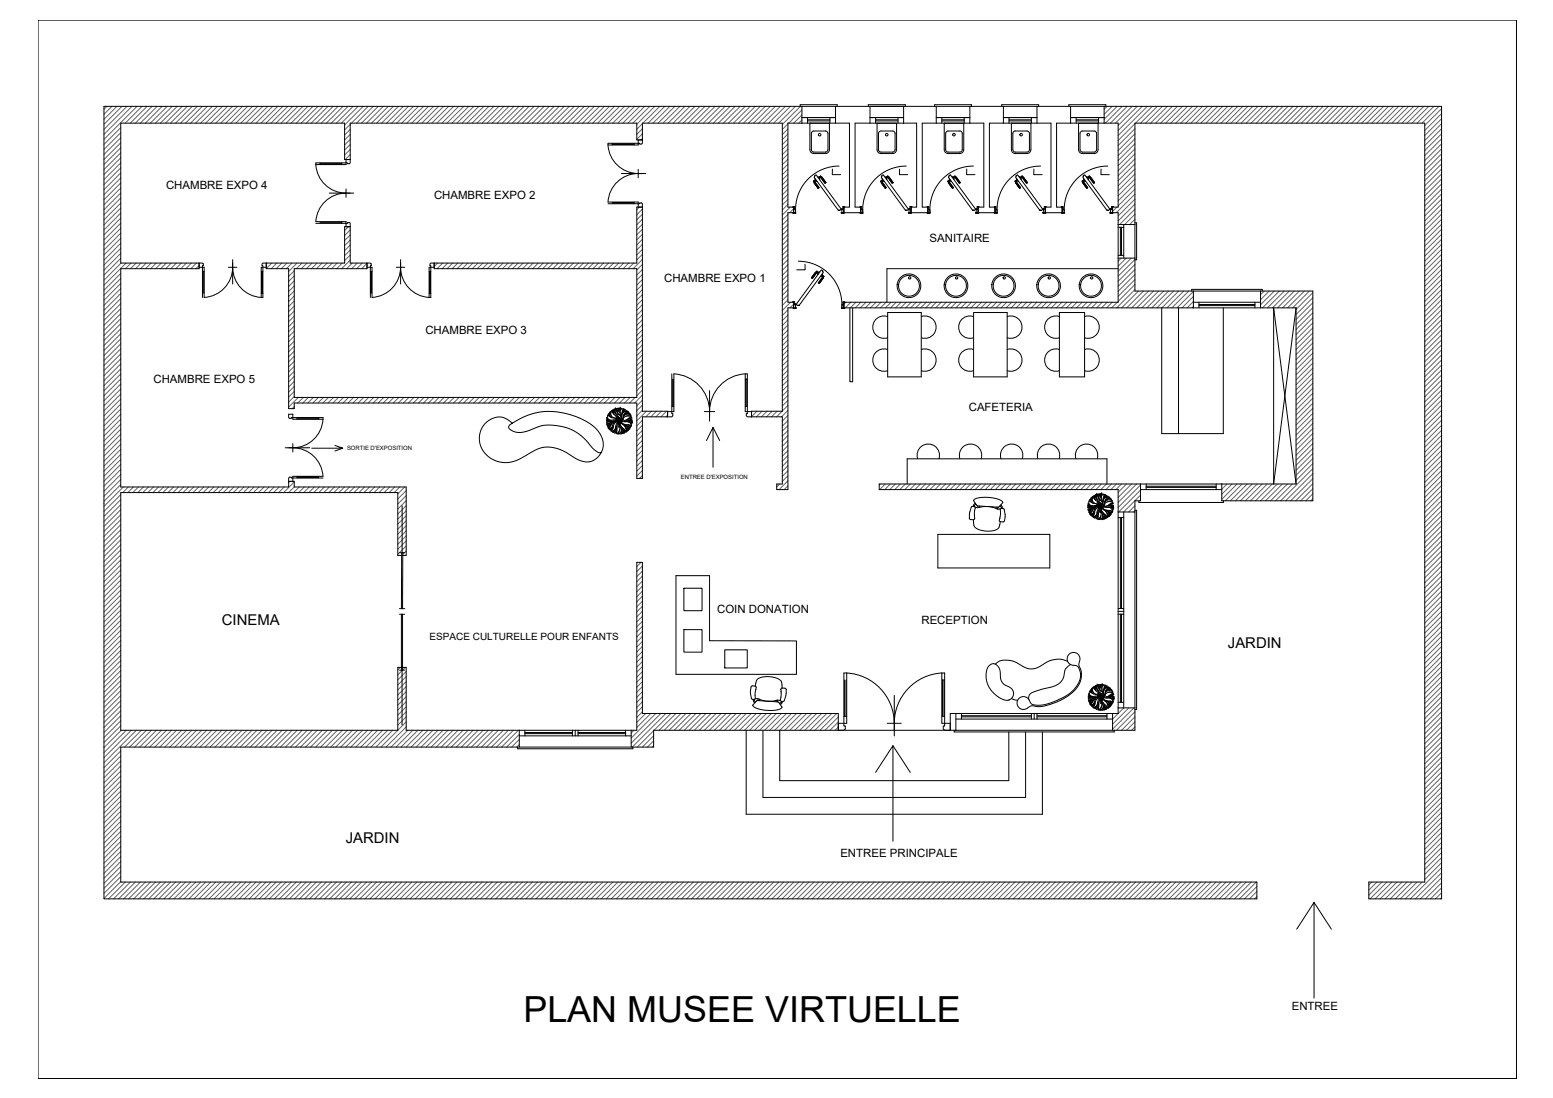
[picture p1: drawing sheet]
<svg xmlns="http://www.w3.org/2000/svg" width="420mm" height="297mm" viewBox="0 0 420 297" stroke-linecap="round" stroke-linejoin="round" font-family="sans-serif">
<defs><g id="words">
<text font-size="9.7" x="141.6" y="276.5">PLAN MUSEE VIRTUELLE</text>
<g font-size="4">
<text x="60" y="169">CINEMA</text>
<text x="332.2" y="175.4">JARDIN</text>
<text x="93.5" y="227.9">JARDIN</text>
</g>
<g font-size="3.1">
<text x="44.9" y="51.3">CHAMBRE EXPO 4</text>
<text x="117.4" y="53.8">CHAMBRE EXPO 2</text>
<text x="251.5" y="65.6">SANITAIRE</text>
<text x="179.7" y="76.3">CHAMBRE EXPO 1</text>
<text x="115.1" y="90.2">CHAMBRE EXPO 3</text>
<text x="41.5" y="103.7">CHAMBRE EXPO 5</text>
<text x="262.1" y="111.2">CAFETERIA</text>
<text x="194" y="165.8">COIN DONATION</text>
<text x="249.3" y="168.8">RECEPTION</text>
<text x="227.4" y="231.8">ENTREE PRINCIPALE</text>
<text x="349.5" y="273.2">ENTREE</text>
</g>
<text font-size="2.7" x="116.2" y="173.2">ESPACE CULTURELLE POUR ENFANTS</text>
<g font-size="1.6">
<text x="93.9" y="121.8">SORTIE D'EXPOSITION</text>
<text x="184.2" y="129.7">ENTREE D'EXPOSITION</text>
</g>
</g></defs>
<!-- layer: 0 -->
<g fill="none" stroke="#636466" stroke-width=".27">
<path d="M28.9 28.8l-.8 .8M30.3 28.8l-2.2 2.1M31.6 28.8l-3.5 3.5M32.7 34.5l-4.6 4.6M32.7 35.9l-4.6 4.5M32.7 37.3l-4.6 4.5M32.7 38.6l-4.6 4.6M32.7 40l-4.6 4.5M33 28.8l-4.9 4.8M34.3 28.8l-6.2 6.2M35.7 28.8l-7.6 7.6M37.1 28.8l-9 8.9"/>
<path d="M38.4 28.8l-4.5 4.5M39.8 28.8l-4.6 4.5M41.1 28.8l-4.5 4.5M42.5 28.8l-4.5 4.5M43.9 28.8l-4.6 4.5M45.2 28.8l-4.5 4.5M46.6 28.8l-4.6 4.5M47.9 28.8l-4.5 4.5M49.3 28.8l-4.5 4.5M50.7 28.8l-4.6 4.5M52 28.8l-4.5 4.5M53.4 28.8l-4.6 4.5"/>
<path d="M54.7 28.8l-4.5 4.5M56.1 28.8l-4.5 4.5M57.5 28.8l-4.6 4.5M58.8 28.8l-4.5 4.5M60.2 28.8l-4.6 4.5M61.5 28.8l-4.5 4.5M62.9 28.8l-4.5 4.5M64.3 28.8l-4.6 4.5M65.6 28.8l-4.5 4.5M67 28.8l-4.6 4.5M68.3 28.8l-4.5 4.5M69.7 28.8l-4.5 4.5"/>
<path d="M71.1 28.8l-4.6 4.5M72.4 28.8l-4.5 4.5M73.8 28.8l-4.6 4.5M75.1 28.8l-4.5 4.5M76.5 28.8l-4.5 4.5M77.9 28.8l-4.6 4.5M79.2 28.8l-4.5 4.5M80.6 28.8l-4.6 4.5M81.9 28.8l-4.5 4.5M83.3 28.8l-4.5 4.5M84.7 28.8l-4.6 4.5M86 28.8l-4.5 4.5"/>
<path d="M87.4 28.8l-4.6 4.5M88.7 28.8l-4.5 4.5M90.1 28.8l-4.5 4.5M91.5 28.8l-4.6 4.5M92.8 28.8l-4.5 4.5M94.2 28.8l-4.6 4.5M94.7 33.6l-1.5 1.6M94.7 35l-1.5 1.5M94.7 36.4l-1.5 1.5M94.7 37.7l-1.5 1.5M94.7 39.1l-1.5 1.5M95.5 28.8l-4.5 4.5"/>
<path d="M96.9 28.8l-4.5 4.5M98.3 28.8l-5.1 5M99.6 28.8l-4.5 4.5M101 28.8l-4.6 4.5M102.3 28.8l-4.5 4.5M103.7 28.8l-4.5 4.5M105.1 28.8l-4.6 4.5M106.4 28.8l-4.5 4.5M107.8 28.8l-4.6 4.5M109.1 28.8l-4.5 4.5M110.5 28.8l-4.5 4.5M111.9 28.8l-4.6 4.5"/>
<path d="M113.2 28.8l-4.5 4.5M114.6 28.8l-4.6 4.5M115.9 28.8l-4.5 4.5M117.3 28.8l-4.5 4.5M118.7 28.8l-4.6 4.5M120 28.8l-4.5 4.5M121.4 28.8l-4.6 4.5M122.7 28.8l-4.5 4.5M124.1 28.8l-4.5 4.5M125.5 28.8l-4.6 4.5M126.8 28.8l-4.5 4.5M128.2 28.8l-4.6 4.5"/>
<path d="M129.5 28.8l-4.5 4.5M130.9 28.8l-4.5 4.5M132.3 28.8l-4.6 4.5M133.6 28.8l-4.5 4.5M135 28.8l-4.6 4.5M136.3 28.8l-4.5 4.5M137.7 28.8l-4.5 4.5M139.1 28.8l-4.6 4.5M140.4 28.8l-4.5 4.5M141.8 28.8l-4.6 4.5M143.1 28.8l-4.5 4.5M144.5 28.8l-4.5 4.5"/>
<path d="M145.9 28.8l-4.6 4.5M147.2 28.8l-4.5 4.5M148.6 28.8l-4.6 4.5M149.9 28.8l-4.5 4.5M151.3 28.8l-4.5 4.5M152.7 28.8l-4.6 4.5M154 28.8l-4.5 4.5M155.4 28.8l-4.6 4.5M156.7 28.8l-4.5 4.5M158.1 28.8l-4.5 4.5M159.5 28.8l-4.6 4.5M160.8 28.8l-4.5 4.5"/>
<path d="M162.2 28.8l-4.6 4.5M163.5 28.8l-4.5 4.5M164.9 28.8l-4.6 4.5M166.3 28.8l-4.6 4.5M167.6 28.8l-4.5 4.5M169 28.8l-4.6 4.5M170.3 28.8l-4.5 4.5M171.7 28.8l-4.6 4.5M173.1 28.8l-4.6 4.5M173.8 33.5l-1.5 1.5M173.8 34.8l-1.5 1.5M173.8 36.2l-1.5 1.5"/>
<path d="M173.8 37.5l-.3 .4M174.4 28.8l-4.5 4.5M175.8 28.8l-4.6 4.5M177.1 28.8l-4.8 4.8M178.5 28.8l-4.6 4.5M179.8 28.8l-4.5 4.5M181.2 28.8l-4.5 4.5M182.6 28.8l-4.6 4.5M183.9 28.8l-4.5 4.5M185.3 28.8l-4.6 4.5M186.7 28.8l-4.6 4.5M188 28.8l-4.5 4.5"/>
<path d="M189.4 28.8l-4.6 4.5M190.7 28.8l-4.5 4.5M192.1 28.8l-4.6 4.5M193.4 28.8l-4.5 4.5M194.8 28.8l-4.5 4.5M196.2 28.8l-4.6 4.5M197.5 28.8l-4.5 4.5M198.9 28.8l-4.6 4.5M200.2 28.8l-4.5 4.5M201.6 28.8l-4.5 4.5M203 28.8l-4.6 4.5M204.3 28.8l-4.5 4.5"/>
<path d="M205.7 28.8l-4.6 4.5M207 28.8l-4.5 4.5M208.4 28.8l-4.5 4.5M209.8 28.8l-4.6 4.5M211.1 28.8l-4.5 4.5M212.5 28.8l-4.6 4.5M213.2 33.5l-1.5 1.5M213.2 34.9l-1.5 1.5M213.2 36.2l-1.5 1.6M213.2 37.6l-1.5 1.5M213.2 39l-1.5 1.5M213.8 28.8l-4.5 4.5"/>
<path d="M215.2 28.8l-4.5 4.5M216.6 28.8l-4.9 4.9M217 29.7l-3.6 3.6M217 31.1l-2.3 2.2M217 32.5l-.9 .8M299.5 28.8l-.8 .8M300.9 28.8l-2.2 2.1M302.2 28.8l-3.5 3.5M303.6 28.8l-4.6 4.5M305 28.8l-4.6 4.5M306.3 28.8l-4.5 4.5M307.1 33.5l-4.6 4.5"/>
<path d="M307.1 34.8l-4.6 4.6M307.1 36.2l-4.6 4.5M307.1 37.5l-4.6 4.6M307.1 38.9l-4.6 4.6M307.7 28.8l-5.2 5.1M309 28.8l-6.5 6.5M310.4 28.8l-7.9 7.9M311.7 28.8l-4.5 4.5M313.1 28.8l-4.5 4.5M314.5 28.8l-4.6 4.5M315.8 28.8l-4.5 4.5M317.2 28.8l-4.6 4.5"/>
<path d="M318.6 28.8l-4.6 4.5M319.9 28.8l-4.5 4.5M321.3 28.8l-4.6 4.5M322.6 28.8l-4.5 4.5M324 28.8l-4.5 4.5M325.3 28.8l-4.5 4.5M326.7 28.8l-4.5 4.5M328.1 28.8l-4.6 4.5M329.4 28.8l-4.5 4.5M330.8 28.8l-4.6 4.5M332.2 28.8l-4.6 4.5M333.5 28.8l-4.5 4.5"/>
<path d="M334.9 28.8l-4.6 4.5M336.2 28.8l-4.5 4.5M337.6 28.8l-4.6 4.5M338.9 28.8l-4.5 4.5M340.3 28.8l-4.5 4.5M341.7 28.8l-4.6 4.5M343 28.8l-4.5 4.5M344.4 28.8l-4.6 4.5M345.8 28.8l-4.6 4.5M347.1 28.8l-4.5 4.5M348.5 28.8l-4.6 4.5M349.8 28.8l-4.5 4.5"/>
<path d="M351.2 28.8l-4.6 4.5M352.5 28.8l-4.5 4.5M353.9 28.8l-4.5 4.5M355.3 28.8l-4.6 4.5M356.6 28.8l-4.5 4.5M358 28.8l-4.6 4.5M359.4 28.8l-4.6 4.5M360.7 28.8l-4.5 4.5M362.1 28.8l-4.6 4.5M363.4 28.8l-4.5 4.5M364.8 28.8l-4.6 4.5M366.1 28.8l-4.5 4.5"/>
<path d="M367.5 28.8l-4.5 4.5M368.9 28.8l-4.6 4.5M370.2 28.8l-4.5 4.5M371.6 28.8l-4.6 4.5M372.9 28.8l-4.5 4.5M374.3 28.8l-4.5 4.5M375.7 28.8l-4.6 4.5M377 28.8l-4.5 4.5M378.4 28.8l-4.6 4.5M379.7 28.8l-4.5 4.5M381.1 28.8l-4.5 4.5M382.5 28.8l-4.6 4.5"/>
<path d="M383.8 28.8l-4.5 4.5M385.2 28.8l-4.6 4.5M386.5 28.8l-4.5 4.5M387.9 28.8l-4.5 4.5M389.3 28.8l-4.6 4.5M390 29.4l-4.5 4.5M390 30.7l-4.5 4.6M390 32.1l-4.5 4.6M390 33.5l-4.5 4.5M390 34.8l-4.5 4.6M390 36.2l-4.5 4.5M390 37.5l-4.5 4.6"/>
<path d="M390 38.9l-4.5 4.5M32.7 41.3l-4.6 4.6M32.7 42.7l-4.6 4.5M32.7 44.1l-4.6 4.5M32.7 45.4l-4.6 4.6M32.7 46.8l-4.6 4.5M32.7 48.1l-4.6 4.6M32.7 49.5l-4.6 4.5M32.7 50.9l-4.6 4.5M32.7 52.2l-4.6 4.6M32.7 53.6l-4.6 4.5M32.7 54.9l-4.6 4.6"/>
<path d="M32.7 56.3l-4.6 4.5M32.7 57.6l-4.6 4.6M32.7 59l-4.6 4.6M94.7 40.4l-1.5 1.6M94.7 41.8l-1.3 1.4M173 56l-.7 .7M173.8 56.6l-1.5 1.5M173.8 57.9l-1.5 1.6M173.8 59.3l-1.5 1.5M213.2 40.3l-1.5 1.5M213.2 41.7l-1.5 1.5M213.2 43l-1.5 1.6"/>
<path d="M213.2 44.4l-1.5 1.5M213.2 45.8l-1.5 1.5M213.2 47.1l-1.5 1.5M213.2 48.5l-1.5 1.5M213.2 49.8l-1.5 1.6M213.2 51.2l-1.5 1.5M213.2 52.6l-1.5 1.5M213.2 53.9l-1.5 1.5M213.2 55.3l-1.5 1.5M213.2 58l-1.5 1.5M213.2 59.4l-1.5 1.5M213.8 56l-2.1 2.2"/>
<path d="M214.7 56.5l-1.1 1M302.2 56l-1.2 1.2M307.1 40.3l-4.6 4.5M307.1 41.6l-4.6 4.6M307.1 43l-4.6 4.5M307.1 44.4l-4.6 4.5M307.1 45.7l-4.6 4.5M307.1 47.1l-4.6 4.5M307.1 48.4l-4.6 4.6M307.1 49.8l-4.6 4.5M307.1 51.1l-4.6 4.6M307.1 52.5l-5.1 5"/>
<path d="M307.1 53.9l-4.6 4.5M307.1 55.2l-4.6 4.6M307.1 56.6l-4.2 4.1M307.1 58l-2.8 2.7M307.1 59.3l-1.5 1.4M390 40.3l-4.5 4.5M390 41.6l-4.5 4.6M390 43l-4.5 4.5M390 44.3l-4.5 4.6M390 45.7l-4.5 4.5M390 47.1l-4.5 4.5M390 48.4l-4.5 4.6"/>
<path d="M390 49.8l-4.5 4.5M390 51.1l-4.5 4.6M390 52.5l-4.5 4.5M390 53.9l-4.5 4.5M390 55.2l-4.5 4.6M390 56.6l-4.5 4.5M390 57.9l-4.5 4.6M390 59.3l-4.5 4.5M32.7 60.4l-4.6 4.5M32.7 61.7l-4.6 4.6M32.7 63.1l-4.6 4.5M32.7 64.5l-4.6 4.5"/>
<path d="M32.7 65.8l-4.6 4.6M32.7 67.2l-4.6 4.5M32.7 68.5l-4.6 4.6M32.7 69.9l-4.6 4.5M32.7 74l-4.6 4.5M32.7 75.3l-4.6 4.6M32.7 76.7l-4.6 4.5M32.7 78.1l-4.6 4.5M32.7 79.4l-4.6 4.5M32.7 71.2l-4.6 4.6M34.1 71.2l-6 6M35.5 71.2l-1.6 1.5"/>
<path d="M36.8 71.2l-1.5 1.5M38.2 71.2l-1.5 1.5M39.5 71.2l-1.5 1.5M40.9 71.2l-1.5 1.5M42.3 71.2l-1.5 1.5M43.6 71.2l-1.5 1.5M45 71.2l-1.5 1.5M46.3 71.2l-1.5 1.5M47.7 71.2l-1.5 1.5M49.1 71.2l-1.6 1.5M50.4 71.2l-1.5 1.5M51.8 71.2l-1.5 1.5"/>
<path d="M53.1 71.2l-1.5 1.5M53.9 71.8l-.9 .9M72.2 71.2l-.2 .1M73.5 71.2l-1.5 1.5M74.9 71.2l-1.5 1.5M76.3 71.2l-1.6 1.5M77.6 71.2l-1.5 1.5M79 71.2l-1.5 1.5M79.6 73.3l-1.5 1.5M79.6 74.6l-1.5 1.5M79.6 76l-1.5 1.5M79.6 77.3l-1.5 1.6"/>
<path d="M79.6 78.7l-1.5 1.5M80.3 71.2l-2.2 2.2M81.7 71.2l-1.5 1.5M83.1 71.2l-1.6 1.5M84.4 71.2l-1.5 1.5M85.8 71.2l-1.5 1.5M87.1 71.2l-1.5 1.5M88.5 71.2l-1.5 1.5M89.9 71.2l-1.6 1.5M91.2 71.2l-1.5 1.5M92.6 71.2l-1.5 1.5M94.3 61.3l-1.1 1.1"/>
<path d="M94.7 62.2l-1.5 1.5M94.7 63.6l-1.5 1.5M94.7 64.9l-1.5 1.5M94.7 66.3l-1.5 1.5M94.7 67.6l-1.5 1.6M94.7 69l-1.5 1.5M94.7 70.4l-2.3 2.3M95.3 71.2l-1.5 1.5M96.7 71.2l-1.6 1.5M98 71.2l-1.5 1.5M99.3 71.3l-1.4 1.4M99.3 72.6l-.1 .1"/>
<path d="M118.4 71.2l-.9 .9M119.8 71.2l-1.5 1.5M121.1 71.2l-1.5 1.5M122.5 71.2l-1.5 1.5M123.9 71.2l-1.6 1.5M125.2 71.2l-1.5 1.5M126.6 71.2l-1.5 1.5M127.9 71.2l-1.5 1.5M129.3 71.2l-1.5 1.5M130.6 71.2l-1.5 1.5M132 71.2l-1.5 1.5M133.4 71.2l-1.5 1.5"/>
<path d="M134.7 71.2l-1.5 1.5M136.1 71.2l-1.5 1.5M137.5 71.2l-1.6 1.5M138.8 71.2l-1.5 1.5M140.2 71.2l-1.5 1.5M141.5 71.2l-1.5 1.5M142.9 71.2l-1.5 1.5M144.2 71.2l-1.5 1.5M145.6 71.2l-1.5 1.5M147 71.2l-1.5 1.5M148.3 71.2l-1.5 1.5M149.7 71.2l-1.5 1.5"/>
<path d="M151.1 71.2l-1.6 1.5M152.4 71.2l-1.5 1.5M153.8 71.2l-1.5 1.5M155.1 71.2l-1.5 1.5M156.5 71.2l-1.5 1.5M157.8 71.2l-1.5 1.5M159.2 71.2l-1.5 1.5M160.6 71.2l-1.5 1.5M161.9 71.2l-1.5 1.5M163.3 71.2l-1.5 1.5M164.7 71.2l-1.6 1.5M166 71.2l-1.5 1.5"/>
<path d="M167.4 71.2l-1.5 1.5M168.7 71.2l-1.5 1.5M170.1 71.2l-1.5 1.5M171.4 71.2l-1.5 1.5M173.8 60.7l-1.5 1.5M173.8 62l-1.5 1.5M173.8 63.4l-1.5 1.5M173.8 64.7l-1.5 1.6M173.8 66.1l-1.5 1.5M173.8 67.5l-1.5 1.5M173.8 68.8l-1.5 1.5M173.8 70.2l-2.5 2.5"/>
<path d="M173.8 71.5l-1.5 1.6M173.8 72.9l-1.5 1.5M173.8 74.3l-1.5 1.5M173.8 75.6l-1.5 1.5M173.8 77l-1.5 1.5M173.8 78.3l-1.5 1.6M173.8 79.7l-1.5 1.5M213.2 60.7l-1.5 1.5M213.2 62.1l-1.5 1.5M213.2 63.4l-1.5 1.6M213.2 64.8l-1.5 1.5M213.2 66.2l-1.5 1.5"/>
<path d="M213.2 67.5l-1.5 1.5M213.2 68.9l-1.5 1.5M213.2 70.2l-1.5 1.6M213.2 71.6l-1.5 1.5M213.2 73l-1.5 1.5M213.2 74.3l-1.5 1.5M213.2 75.7l-1.5 1.5M213.2 77l-1.5 1.6M213.2 78.4l-1.5 1.5M213.2 79.8l-1.5 1.5M303.3 69.8l-.8 .9M304.7 69.8l-2.2 2.2"/>
<path d="M306.1 69.8l-3.6 3.6M307.1 60.7h-.1M307.1 70.2l-4.6 4.5M307.1 71.5l-4.6 4.6M307.1 72.9l-4.6 4.5M307.1 74.3l-4.6 4.5M307.1 75.6l-4.6 4.6M307.1 77l-4.6 4.5M307.1 78.3l-5 5M308 78.7l-4.5 4.6M309.4 78.7l-4.6 4.6M310.7 78.7l-4.5 4.6"/>
<path d="M312.1 78.7l-4.5 4.6M313.5 78.7l-4.6 4.6M314.8 78.7l-4.5 4.6M316.2 78.7l-4.6 4.6M317.5 78.7l-4.5 4.6M318.9 78.7l-4.5 4.6M320.3 78.7l-4.6 4.6M321.6 78.7l-4.5 4.6M322.9 78.9l-4.5 4.4M342 78.7l-1 1M343.4 78.7l-2.4 2.4M344.7 78.7l-3.7 3.7"/>
<path d="M346.1 78.7l-4.5 4.6M347.5 78.7l-4.6 4.6M348.8 78.7l-4.5 4.6M350.2 78.7l-4.6 4.6M351.5 78.7l-4.5 4.6M352.9 78.7l-4.6 4.6M354.3 78.7l-4.6 4.6M355.2 79.2l-4.6 4.5M390 60.7l-4.5 4.5M390 62l-4.5 4.6M390 63.4l-4.5 4.5M390 64.7l-4.5 4.6"/>
<path d="M390 66.1l-4.5 4.5M390 67.5l-4.5 4.5M390 68.8l-4.5 4.6M390 70.2l-4.5 4.5M390 71.5l-4.5 4.6M390 72.9l-4.5 4.5M390 74.3l-4.5 4.5M390 75.6l-4.5 4.6M390 77l-4.5 4.5M390 78.3l-4.5 4.6M390 79.7l-4.5 4.5M32.7 80.8l-4.6 4.5"/>
<path d="M32.7 82.1l-4.6 4.6M32.7 83.5l-4.6 4.5M32.7 84.8l-4.6 4.6M32.7 86.2l-4.6 4.6M32.7 87.6l-4.6 4.5M32.7 88.9l-4.6 4.6M32.7 90.3l-4.6 4.5M32.7 91.7l-4.6 4.5M32.7 93l-4.6 4.5M32.7 94.4l-4.6 4.5M32.7 95.7l-4.6 4.6M32.7 97.1l-4.6 4.5"/>
<path d="M32.7 98.4l-4.6 4.6M32.7 99.8l-4.6 4.6M79.6 80.1l-1.5 1.5M79.6 81.4l-1.5 1.5M79.6 82.8l-1.5 1.5M79.6 84.1l-1.5 1.6M79.6 85.5l-1.5 1.5M79.6 86.9l-1.5 1.5M79.6 88.2l-1.5 1.5M79.6 89.6l-1.5 1.5M79.6 90.9l-1.5 1.6M79.6 92.3l-1.5 1.5"/>
<path d="M79.6 93.7l-1.5 1.5M79.6 95l-1.5 1.5M79.6 96.4l-1.5 1.5M79.6 97.7l-1.5 1.6M79.6 99.1l-1.5 1.5M173.8 81.1l-1.5 1.5M173.8 82.4l-1.5 1.5M173.8 83.8l-1.5 1.5M173.8 85.1l-1.5 1.5M173.8 86.5l-1.5 1.5M173.8 87.9l-1.5 1.5M173.8 89.2l-1.5 1.5"/>
<path d="M173.8 90.6l-1.5 1.5M173.8 91.9l-1.5 1.6M173.8 93.3l-1.5 1.5M173.8 94.7l-1.5 1.5M173.8 96l-1.5 1.5M173.8 97.4l-1.5 1.5M173.8 98.7l-1.5 1.5M213.2 81.1l-1.5 1.5M213.2 83.8l-1.5 1.6M213.2 85.2l-1.5 1.5M213.2 86.6l-1.5 1.5M213.2 87.9l-1.5 1.5"/>
<path d="M213.2 89.3l-1.5 1.5M213.2 90.6l-1.5 1.5M213.2 92l-1.5 1.5M213.2 93.4l-1.5 1.5M213.2 94.7l-1.5 1.5M213.2 96.1l-1.5 1.5M213.2 97.4l-1.5 1.6M213.2 98.8l-1.5 1.5M213.9 81.8l-2.2 2.2M214.7 82.3l-1 1M228.8 81.8l-.5 .5M230.2 81.8l-1.5 1.5"/>
<path d="M231.6 81.8l-1.6 1.5M232.9 81.8l-1.5 1.5M234.3 81.8l-1.5 1.5M235.6 81.8l-1.5 1.5M237 81.8l-1.5 1.5M238.4 81.8l-1.6 1.5M239.7 81.8l-1.5 1.5M241.1 81.8l-1.5 1.5M242.4 81.8l-1.5 1.5M243.8 81.8l-1.5 1.5M245.2 81.8l-1.6 1.5M246.5 81.8l-1.5 1.5"/>
<path d="M247.9 81.8l-1.5 1.5M249.2 81.8l-1.5 1.5M250.6 81.8l-1.5 1.5M252 81.8l-1.6 1.5M253.3 81.8l-1.5 1.5M254.7 81.8l-1.5 1.5M256 81.8l-1.5 1.5M257.4 81.8l-1.5 1.5M258.8 81.8l-1.6 1.5M260.1 81.8l-1.5 1.5M261.5 81.8l-1.5 1.5M262.8 81.8l-1.5 1.5"/>
<path d="M264.2 81.8l-1.5 1.5M265.6 81.8l-1.6 1.5M266.9 81.8l-1.5 1.5M268.3 81.8l-1.5 1.5M269.6 81.8l-1.5 1.5M271 81.8l-1.5 1.5M272.4 81.8l-1.6 1.5M273.7 81.8l-1.5 1.5M275.1 81.8l-1.5 1.5M276.4 81.8l-1.5 1.5M277.8 81.8l-1.5 1.5M279.2 81.8l-1.6 1.5"/>
<path d="M280.5 81.8l-1.5 1.5M281.9 81.8l-1.5 1.5M283.2 81.8l-1.5 1.5M284.6 81.8l-1.5 1.5M285.9 81.8l-1.5 1.5M287.3 81.8l-1.5 1.5M288.7 81.8l-1.5 1.5M290 81.8l-1.5 1.5M291.4 81.8l-1.5 1.5M292.8 81.8l-1.6 1.5M294.1 81.8l-1.5 1.5M295.5 81.8l-1.5 1.5"/>
<path d="M296.8 81.8l-1.5 1.5M298.2 81.8l-1.5 1.5M299.5 81.8l-1.5 1.5M300.9 81.8l-1.5 1.5M302.3 81.8l-1.5 1.5M322.9 80.2l-3.1 3.1M322.9 81.6l-1.7 1.7M322.9 82.9l-.4 .4M355.2 80.5l-4.6 4.6M355.2 81.9l-4.6 4.5M355.2 83.2l-4.6 4.6M355.2 84.6l-4.6 4.6"/>
<path d="M355.2 86l-4.6 4.5M355.2 87.3l-4.6 4.6M355.2 88.7l-4.6 4.5M355.2 90.1l-4.6 4.5M355.2 91.4l-4.6 4.6M355.2 92.8l-4.6 4.5M355.2 94.1l-4.6 4.6M355.2 95.5l-4.6 4.5M355.2 96.8l-4.6 4.6M355.2 98.2l-4.6 4.6M355.2 99.6l-4.6 4.5M390 81.1l-4.5 4.5"/>
<path d="M390 82.4l-4.5 4.6M390 83.8l-4.5 4.5M390 85.1l-4.5 4.6M390 86.5l-4.5 4.5M390 87.9l-4.5 4.5M390 89.2l-4.5 4.6M390 90.6l-4.5 4.5M390 91.9l-4.5 4.6M390 93.3l-4.5 4.5M390 94.7l-4.5 4.5M390 96l-4.5 4.6M390 97.4l-4.5 4.5"/>
<path d="M390 98.7l-4.5 4.6M32.7 101.2l-4.6 4.5M32.7 102.5l-4.6 4.6M32.7 103.9l-4.6 4.5M32.7 105.2l-4.6 4.6M32.7 106.6l-4.6 4.5M32.7 108l-4.6 4.5M32.7 109.3l-4.6 4.6M32.7 110.7l-4.6 4.5M32.7 112l-4.6 4.6M32.7 113.4l-4.6 4.6M32.7 114.8l-4.6 4.5"/>
<path d="M32.7 116.1l-4.6 4.6M32.7 117.5l-4.6 4.5M32.7 118.8l-4.6 4.6M79.6 100.5l-1.5 1.5M79.6 101.8l-1.5 1.5M79.6 103.2l-1.5 1.5M79.6 104.5l-1.5 1.6M79.6 105.9l-1.5 1.5M79.6 107.3l-1.5 1.5M79.6 110l-.6 .5M80.7 107.5l-2.6 2.6M82.1 107.5l-1.5 1.5"/>
<path d="M83.4 107.5l-1.5 1.5M84.8 107.5l-1.5 1.5M86.2 107.5l-1.6 1.5M87.5 107.5l-1.5 1.5M88.9 107.5l-1.5 1.5M90.2 107.5l-1.5 1.5M91.6 107.5l-1.5 1.5M92.9 107.5l-1.5 1.5M94.3 107.5l-1.5 1.5M95.7 107.5l-1.5 1.5M97 107.5l-1.5 1.5M98.4 107.5l-1.5 1.5"/>
<path d="M99.7 107.5l-1.5 1.5M101.1 107.5l-1.5 1.5M102.5 107.5l-1.5 1.5M103.8 107.5l-1.5 1.5M105.2 107.5l-1.5 1.5M106.5 107.5l-1.5 1.5M107.9 107.5l-1.5 1.5M109.3 107.5l-1.5 1.5M110.6 107.5l-1.5 1.5M112 107.5l-1.5 1.5M113.3 107.5l-1.5 1.5M114.7 107.5l-1.5 1.5"/>
<path d="M116.1 107.5l-1.5 1.5M117.4 107.5l-1.5 1.5M118.8 107.5l-1.5 1.5M120.1 107.5l-1.5 1.5M121.5 107.5l-1.5 1.5M122.9 107.5l-1.5 1.5M124.2 107.5l-1.5 1.5M125.6 107.5l-1.5 1.5M126.9 107.5l-1.5 1.5M128.3 107.5l-1.5 1.5M129.7 107.5l-1.5 1.5M131 107.5l-1.5 1.5"/>
<path d="M132.4 107.5l-1.5 1.5M133.7 107.5l-1.5 1.5M135.1 107.5l-1.5 1.5M136.5 107.5l-1.5 1.5M137.8 107.5l-1.5 1.5M139.2 107.5l-1.5 1.5M140.5 107.5l-1.5 1.5M141.9 107.5l-1.5 1.5M143.3 107.5l-1.6 1.5M144.6 107.5l-1.5 1.5M146 107.5l-1.5 1.5M147.3 107.5l-1.5 1.5"/>
<path d="M148.7 107.5l-1.5 1.5M150.1 107.5l-1.6 1.5M151.4 107.5l-1.5 1.5M152.8 107.5l-1.5 1.5M154.1 107.5l-1.5 1.5M155.5 107.5l-1.5 1.5M156.9 107.5l-1.6 1.5M158.2 107.5l-1.5 1.5M159.6 107.5l-1.5 1.5M160.9 107.5l-1.5 1.5M162.3 107.5l-1.5 1.5M163.7 107.5l-1.6 1.5"/>
<path d="M165 107.5l-1.5 1.5M166.4 107.5l-1.5 1.5M167.7 107.5l-1.5 1.5M169.1 107.5l-1.5 1.5M170.5 107.5l-1.6 1.5M171.8 107.5l-1.5 1.5M173.8 100.1l-1.5 1.5M173.8 101.5l-1.5 1.5M173.8 102.8l-1.5 1.5M173.8 104.2l-1.5 1.5M173.8 105.5l-1.5 1.6M173.8 106.9l-2.1 2.1"/>
<path d="M173.8 108.3l-1.5 1.5M173.8 109.6l-1.5 1.5M173.8 111l-1.5 1.5M173.8 113.7l-1.5 1.5M173.8 115.1l-1.5 1.5M173.8 116.4l-1.5 1.5M173.8 117.8l-1.5 1.5M173.8 119.1l-1.5 1.6M174.9 111.3l-2.6 2.5M176.2 111.3l-1.5 1.5M177.6 111.3l-1.5 1.5M179 111.3l-1.6 1.5"/>
<path d="M180.3 111.3l-1.5 1.5M180.6 112.3l-.4 .5M203.4 111.3l-.1 .1M204.8 111.3l-1.5 1.4M206.2 111.3l-1.6 1.5M207.5 111.3l-1.5 1.5M208.9 111.3l-1.5 1.5M210.2 111.3l-1.5 1.5M211.6 111.3l-1.5 1.5M213.2 100.2l-1.5 1.5M213.2 101.5l-1.5 1.5M213.2 102.9l-1.5 1.5"/>
<path d="M213.2 104.2l-1.5 1.5M213.2 105.6l-1.5 1.5M213.2 107l-1.5 1.5M213.2 108.3l-1.5 1.5M213.2 109.7l-1.5 1.5M213.2 111l-1.8 1.8M213.2 112.4l-1.5 1.5M213.2 113.8l-1.5 1.5M213.2 115.1l-1.5 1.5M213.2 116.5l-1.5 1.5M213.2 117.8l-1.5 1.5M213.2 119.2l-1.5 1.5"/>
<path d="M355.2 100.9l-4.6 4.6M355.2 102.3l-4.6 4.5M355.2 103.7l-4.6 4.5M355.2 105l-4.6 4.5M355.2 106.4l-4.6 4.5M355.2 107.7l-4.6 4.6M355.2 109.1l-4.6 4.5M355.2 110.4l-4.6 4.6M355.2 111.8l-4.6 4.6M355.2 113.2l-4.6 4.5M355.2 114.5l-4.6 4.6M355.2 115.9l-4.6 4.5"/>
<path d="M355.2 117.3l-4.6 4.5M355.2 118.6l-4.6 4.5M355.2 120l-4.6 4.5M390 100.1l-4.5 4.5M390 101.5l-4.5 4.5M390 102.8l-4.5 4.6M390 104.2l-4.5 4.5M390 105.5l-4.5 4.6M390 106.9l-4.5 4.5M390 108.3l-4.5 4.5M390 109.6l-4.5 4.6M390 111l-4.5 4.5"/>
<path d="M390 112.3l-4.5 4.6M390 113.7l-4.5 4.5M390 115.1l-4.5 4.5M390 116.4l-4.5 4.6M390 117.8l-4.5 4.5M390 119.1l-4.5 4.6M32.7 120.2l-4.6 4.5M32.7 121.6l-4.6 4.5M32.7 122.9l-4.6 4.6M32.7 124.3l-4.6 4.5M32.7 125.6l-4.6 4.6M32.7 127l-4.6 4.5"/>
<path d="M32.7 128.4l-4.6 4.5M32.7 129.7l-4.6 4.6M32.7 131.1l-4.6 4.5M32.7 133.8l-4.6 4.5M32.7 135.2l-4.6 4.5M32.7 136.5l-4.6 4.6M32.7 137.9l-4.6 4.5M32.7 139.2l-4.6 4.6M33.4 131.7l-5.3 5.3M34.7 131.7l-1.5 1.6M36.1 131.7l-1.5 1.6M37.5 131.7l-1.6 1.6"/>
<path d="M38.8 131.7l-1.5 1.6M40.2 131.7l-1.6 1.6M41.5 131.7l-1.5 1.6M42.9 131.7l-1.5 1.6M44.2 131.7l-1.5 1.6M45.6 131.7l-1.5 1.6M47 131.7l-1.5 1.6M48.3 131.7l-1.5 1.6M49.7 131.7l-1.5 1.6M51 131.7l-1.5 1.6M52.4 131.7l-1.5 1.6M53.8 131.7l-1.6 1.6"/>
<path d="M55.1 131.7l-1.5 1.6M56.5 131.7l-1.5 1.6M57.8 131.7l-1.5 1.6M59.2 131.7l-1.5 1.6M60.6 131.7l-1.5 1.6M61.9 131.7l-1.5 1.6M63.3 131.7l-1.5 1.6M64.6 131.7l-1.5 1.6M66 131.7l-1.5 1.6M67.4 131.7l-1.6 1.6M68.7 131.7l-1.5 1.6M70.1 131.7l-1.5 1.6"/>
<path d="M71.4 131.7l-1.5 1.6M72.8 131.7l-1.5 1.6M74.2 131.7l-1.5 1.6M75.5 131.7l-1.5 1.6M76.9 131.7l-1.5 1.6M78.4 130.2l-.3 .3M79.6 130.4l-2.9 2.9M79.6 131.7l-1.5 1.6M81 131.7l-1.6 1.6M82.3 131.7l-1.5 1.6M83.7 131.7l-1.5 1.6M85 131.7l-1.5 1.6"/>
<path d="M86.4 131.7l-1.5 1.6M87.8 131.7l-1.5 1.6M89.1 131.7l-1.5 1.6M90.5 131.7l-1.5 1.6M91.8 131.7l-1.5 1.6M93.2 131.7l-1.5 1.6M94.6 131.7l-1.6 1.6M95.9 131.7l-1.5 1.6M97.3 131.7l-1.5 1.6M98.6 131.7l-1.5 1.6M100 131.7l-1.5 1.6M101.4 131.7l-1.6 1.6"/>
<path d="M102.7 131.7l-1.5 1.6M104.1 131.7l-1.5 1.6M105.4 131.7l-1.5 1.6M106.8 131.7l-1.5 1.6M108.2 131.7l-1.6 1.6M109.5 131.7l-1.9 1.9M109.9 132.7l-2.3 2.3M109.9 134.1l-2.3 2.3M109.9 135.4l-2.3 2.3M109.9 136.8l-2.3 2.3M109.9 138.2l-2.3 2.2M109.9 139.5l-2.3 2.3"/>
<path d="M173.8 120.5l-1.5 1.5M173.8 121.8l-1.5 1.6M173.8 123.2l-1.5 1.5M173.8 124.6l-1.5 1.5M173.8 125.9l-1.5 1.5M173.8 127.3l-1.5 1.5M173.8 128.7l-.8 .7M210.9 130.9l-.8 .8M213.2 120.6l-1.5 1.5M213.2 121.9l-1.5 1.5M213.2 123.3l-1.5 1.5M213.2 124.6l-1.5 1.6"/>
<path d="M213.2 126l-1.5 1.5M213.2 127.4l-1.5 1.5M213.2 128.7l-1.5 1.5M213.2 130.1l-2.4 2.4M213.2 131.4l-1.1 1.1M238.1 130.9l-.2 .3M239.5 130.9l-1.5 1.6M240.9 130.9l-1.6 1.6M242.2 130.9l-1.5 1.6M243.6 130.9l-1.5 1.6M244.9 130.9l-1.5 1.6M246.3 130.9l-1.5 1.6"/>
<path d="M247.7 130.9l-1.5 1.6M249 130.9l-1.5 1.6M250.4 130.9l-1.5 1.6M251.7 130.9l-1.5 1.6M253.1 130.9l-1.5 1.6M254.5 130.9l-1.6 1.6M255.8 130.9l-1.5 1.6M257.2 130.9l-1.5 1.6M258.5 130.9l-1.5 1.6M259.9 130.9l-1.5 1.6M261.3 130.9l-1.6 1.6M262.6 130.9l-1.5 1.6"/>
<path d="M264 130.9l-1.5 1.6M265.3 130.9l-1.5 1.6M266.7 130.9l-1.5 1.6M268.1 130.9l-1.6 1.6M269.4 130.9l-1.5 1.6M270.8 130.9l-1.5 1.6M272.1 130.9l-1.5 1.6M273.5 130.9l-1.5 1.6M274.9 130.9l-1.6 1.6M276.2 130.9l-1.5 1.6M277.6 130.9l-1.5 1.6M278.9 130.9l-1.5 1.6"/>
<path d="M280.3 130.9l-1.5 1.6M281.7 130.9l-1.6 1.6M283 130.9l-1.5 1.6M284.4 130.9l-1.5 1.6M285.7 130.9l-1.5 1.6M287.1 130.9l-1.5 1.6M288.5 130.9l-1.6 1.6M289.8 130.9l-1.5 1.6M291.2 130.9l-1.5 1.6M292.5 130.9l-1.5 1.6M293.9 130.9l-1.5 1.6M295.3 130.9l-1.6 1.6"/>
<path d="M296.6 130.9l-1.5 1.6M298 130.9l-1.5 1.6M299.3 130.9l-1.5 1.6M300.7 130.9l-1.5 1.6M302.1 130.9l-1.6 1.6M303.4 130.9l-1.5 1.6M304.8 130.9l-2.3 2.3M306.1 130.9l-3.6 3.7M307.1 136.8l-1.7 1.7M307.1 138.2l-.4 .3M307.5 130.9l-5 5M308.6 131.2l-6.1 6.1"/>
<path d="M308.6 132.6l-6 5.9M308.6 133.9l-4.6 4.6M308.6 135.3l-.2 .2M330.6 130.9l-.1 .1M332 130.9l-1.5 1.5M333.3 130.9l-2.8 2.8M334.7 130.9l-4.2 4.2M336 130.9l-4.5 4.6M337.4 130.9l-4.5 4.6M338.8 130.9l-4.6 4.6M340.1 130.9l-4.5 4.6M341.5 130.9l-4.6 4.6"/>
<path d="M342.9 130.9l-4.6 4.6M344.2 130.9l-4.5 4.6M345.6 130.9l-4.6 4.6M346.9 130.9l-4.5 4.6M348.3 130.9l-4.5 4.6M349.6 130.9l-4.5 4.6M355.2 121.3l-4.6 4.6M355.2 122.7l-4.6 4.5M355.2 124l-4.6 4.6M355.2 125.4l-4.6 4.6M355.2 126.8l-8.7 8.7M355.2 128.1l-7.4 7.4"/>
<path d="M355.2 129.5l-6 6M355.2 130.8l-4.7 4.7M355.2 132.2l-3.3 3.3M355.2 133.6l-1.9 1.9M355.2 134.9l-.6 .6M390 120.5l-4.5 4.5M390 121.9l-4.5 4.5M390 123.2l-4.5 4.6M390 124.6l-4.5 4.5M390 125.9l-4.5 4.6M390 127.3l-4.5 4.5M390 128.7l-4.5 4.5"/>
<path d="M390 130l-4.5 4.6M390 131.4l-4.5 4.5M390 132.7l-4.5 4.6M390 134.1l-4.5 4.5M390 135.5l-4.5 4.5M390 136.8l-4.5 4.6M390 138.2l-4.5 4.5M390 139.5l-4.5 4.6M32.7 140.6l-4.6 4.5M32.7 142l-4.6 4.5M32.7 143.3l-4.6 4.6M32.7 144.7l-4.6 4.5"/>
<path d="M32.7 146l-4.6 4.6M32.7 147.4l-4.6 4.5M32.7 148.8l-4.6 4.5M32.7 150.1l-4.6 4.6M32.7 151.5l-4.6 4.5M32.7 152.8l-4.6 4.6M32.7 154.2l-4.6 4.5M32.7 155.6l-4.6 4.5M32.7 156.9l-4.6 4.6M32.7 158.3l-4.6 4.5M32.7 159.6l-4.6 4.6M109.9 140.9l-2.3 2.3"/>
<path d="M109.9 142.2l-2.3 2.3M109.9 143.6l-2.3 2.3M109.9 145l-2.3 2.2M109.9 146.3l-2.3 2.3M109.9 147.7l-2.3 2.3M109.9 149l-.9 1M173.4 152.1l-1.1 1.2M173.8 153.1l-1.5 1.5M173.8 154.5l-1.5 1.5M173.8 155.9l-1.5 1.5M173.8 157.2l-1.5 1.5M173.8 158.6l-1.5 1.5"/>
<path d="M173.8 159.9l-1.5 1.5M390 140.9l-4.5 4.5M390 142.3l-4.5 4.5M390 143.6l-4.5 4.6M390 145l-4.5 4.5M390 146.3l-4.5 4.6M390 147.7l-4.5 4.5M390 149.1l-4.5 4.5M390 150.4l-4.5 4.6M390 151.8l-4.5 4.5M390 153.1l-4.5 4.6M390 154.5l-4.5 4.5"/>
<path d="M390 155.9l-4.5 4.5M390 157.2l-4.5 4.6M390 158.6l-4.5 4.5M390 159.9l-4.5 4.6M32.7 161l-4.6 4.5M32.7 162.4l-4.6 4.5M32.7 163.7l-4.6 4.6M32.7 165.1l-4.6 4.5M32.7 166.4l-4.6 4.6M32.7 167.8l-4.6 4.5M32.7 169.2l-4.6 4.5M32.7 170.5l-4.6 4.6"/>
<path d="M32.7 171.9l-4.6 4.5M32.7 173.2l-4.6 4.6M32.7 174.6l-4.6 4.5M32.7 176l-4.6 4.5M32.7 177.3l-4.6 4.6M32.7 178.7l-4.6 4.5M173.8 161.3l-1.5 1.5M173.8 162.6l-1.5 1.6M173.8 164l-1.5 1.5M173.8 165.4l-1.5 1.5M173.8 166.7l-1.5 1.5M173.8 168.1l-1.5 1.5"/>
<path d="M173.8 169.4l-1.5 1.6M173.8 170.8l-1.5 1.5M173.8 172.2l-1.5 1.5M173.8 173.5l-1.5 1.5M173.8 174.9l-1.5 1.5M173.8 176.2l-1.5 1.6M173.8 177.6l-1.5 1.5M173.8 179l-1.5 1.5M390 161.3l-4.5 4.5M390 162.6l-4.5 4.6M390 164l-4.5 4.6M390 165.4l-4.5 4.5"/>
<path d="M390 166.7l-4.5 4.6M390 168.1l-4.5 4.5M390 169.4l-4.5 4.6M390 170.8l-4.5 4.6M390 172.2l-4.5 4.5M390 173.5l-4.5 4.6M390 174.9l-4.5 4.5M390 176.2l-4.5 4.6M390 177.6l-4.5 4.5M390 179l-4.5 4.5M32.7 180l-4.6 4.6M32.7 181.4l-4.6 4.5"/>
<path d="M32.7 182.8l-4.6 4.5M32.7 184.1l-4.6 4.6M32.7 185.5l-4.6 4.5M32.7 186.8l-4.6 4.6M32.7 188.2l-4.6 4.5M32.7 189.6l-4.6 4.5M32.7 190.9l-4.6 4.6M32.7 192.3l-4.6 4.5M32.7 193.6l-4.6 4.6M32.7 195l-4.6 4.5M32.7 196.4l-4.6 4.5M32.8 197.6l-4.7 4.7"/>
<path d="M34.2 197.6l-6.1 6M35.5 197.6l-7.4 7.4M36.9 197.6l-8.8 8.7M38.3 197.6l-4.6 4.5M39.6 197.6l-4.5 4.5M41 197.6l-4.6 4.5M42.3 197.6l-4.5 4.5M43.7 197.6l-4.5 4.5M45 197.6l-4.5 4.5M46.4 197.6l-4.5 4.5M47.8 197.6l-4.6 4.5M49.1 197.6l-4.5 4.5"/>
<path d="M50.5 197.6l-4.6 4.5M51.9 197.6l-4.6 4.5M53.2 197.6l-4.5 4.5M54.6 197.6l-4.6 4.5M55.9 197.6l-4.5 4.5M57.3 197.6l-4.6 4.5M58.6 197.6l-4.5 4.5M60 197.6l-4.5 4.5M61.4 197.6l-4.6 4.5M62.7 197.6l-4.5 4.5M64.1 197.6l-4.6 4.5M65.5 197.6l-4.6 4.5"/>
<path d="M66.8 197.6l-4.5 4.5M68.2 197.6l-4.6 4.5M69.5 197.6l-4.5 4.5M70.9 197.6l-4.6 4.5M72.2 197.6l-4.5 4.5M73.6 197.6l-4.5 4.5M75 197.6l-4.6 4.5M76.3 197.6l-4.5 4.5M77.7 197.6l-4.6 4.5M79.1 197.6l-4.6 4.5M80.4 197.6l-4.5 4.5M81.8 197.6l-4.6 4.5"/>
<path d="M83.1 197.6l-4.5 4.5M84.5 197.6l-4.6 4.5M85.8 197.6l-4.5 4.5M87.2 197.6l-4.5 4.5M88.6 197.6l-4.6 4.5M89.9 197.6l-4.5 4.5M91.3 197.6l-4.6 4.5M92.6 197.6l-4.5 4.5M94 197.6l-4.5 4.5M95.4 197.6l-4.6 4.5M96.7 197.6l-4.5 4.5M98.1 197.6l-4.6 4.5"/>
<path d="M99.4 197.6l-4.5 4.5M100.8 197.6l-4.5 4.5M102.2 197.6l-4.6 4.5M103.5 197.6l-4.5 4.5M104.9 197.6l-4.6 4.5M106.2 197.6l-4.5 4.5M108.3 180.6l-.7 .6M109.7 180.6l-2.1 2M109.9 181.7l-2.3 2.2M109.9 183l-2.3 2.3M109.9 184.4l-2.3 2.3M109.9 185.8l-2.3 2.2"/>
<path d="M109.9 187.1l-2.3 2.3M109.9 188.5l-2.3 2.3M109.9 189.8l-2.3 2.3M109.9 191.2l-2.3 2.3M109.9 192.6l-2.3 2.2M109.9 193.9l-2.3 2.3M109.9 195.3l-6.8 6.8M109.9 196.6l-5.5 5.5M110.3 197.6l-4.5 4.5M111.7 197.6l-4.6 4.5M113 197.6l-4.5 4.5M114.4 197.6l-4.5 4.5"/>
<path d="M115.8 197.6l-4.6 4.5M117.1 197.6l-4.5 4.5M118.5 197.6l-4.6 4.5M119.8 197.6l-4.5 4.5M121.2 197.6l-4.5 4.5M122.6 197.6l-4.6 4.5M123.9 197.6l-4.5 4.5M125.3 197.6l-4.6 4.5M126.6 197.6l-4.5 4.5M128 197.6l-4.5 4.5M129.4 197.6l-4.6 4.5M130.7 197.6l-4.5 4.5"/>
<path d="M132.1 197.6l-4.6 4.5M133.4 197.6l-4.5 4.5M134.8 197.6l-4.5 4.5M136.2 197.6l-4.6 4.5M137.5 197.6l-4.5 4.5M138.9 197.6l-4.6 4.5M140.2 197.6l-4.5 4.5M140.5 198.7l-3.4 3.4M171.5 197.6l-.7 .7M173.8 180.3l-1.5 1.5M173.8 181.7l-1.5 1.5M173.8 183l-1.5 1.6"/>
<path d="M173.8 184.4l-1.5 1.5M173.8 185.8l-1.5 1.5M173.8 187.1l-1.5 1.5M173.8 188.5l-1.5 1.5M173.8 189.8l-1.5 1.6M173.8 191.2l-1.5 1.5M173.8 192.6l-1.5 1.5M174.7 193l-2.4 2.4M176.1 193l-3.8 3.8M176.8 197.7l-4.4 4.4M176.8 199.1l-3 3M177.4 193l-6.6 6.7"/>
<path d="M178.8 193l-8 8M180.1 193l-9 9.1M181.5 193l-4.5 4.6M182.9 193l-4.6 4.6M184.2 193l-4.5 4.6M185.6 193l-4.6 4.6M186.9 193l-4.5 4.6M188.3 193l-4.5 4.6M189.7 193l-4.6 4.6M191 193l-4.5 4.6M192.4 193l-4.6 4.6M193.7 193l-4.5 4.6"/>
<path d="M195.1 193l-4.5 4.6M196.5 193l-4.6 4.6M197.8 193l-4.5 4.6M199.2 193l-4.6 4.6M200.5 193l-4.5 4.6M201.9 193l-4.5 4.6M203.3 193l-4.6 4.6M204.6 193l-4.5 4.6M206 193l-4.6 4.6M207.3 193l-4.5 4.6M208.7 193l-4.6 4.6M210.1 193l-4.6 4.6"/>
<path d="M211.4 193l-4.5 4.6M212.8 193l-4.6 4.6M214.1 193l-4.5 4.6M215.5 193l-4.5 4.6M216.9 193l-4.6 4.6M218.2 193l-4.5 4.6M219.6 193l-4.6 4.6M220.9 193l-4.5 4.6M222.3 193l-4.6 4.6M223.7 193l-4.6 4.6M225 193l-4.5 4.6M226.4 193l-4.6 4.6"/>
<path d="M226.8 194l-3.6 3.6M226.8 195.3l-2.2 2.3M226.8 196.7l-.9 .9M301.2 193l-.2 .2M302.7 191.5l-.2 .2M304 191.5l-3 3.1M305.4 191.5l-4.4 4.4M306.8 191.5l-5.8 5.8M307.1 192.6l-5 5M307.1 193.9l-3.7 3.7M307.1 195.3l-2.3 2.3M307.1 196.6l-1 1"/>
<path d="M390 180.3l-4.5 4.6M390 181.7l-4.5 4.5M390 183l-4.5 4.6M390 184.4l-4.5 4.5M390 185.8l-4.5 4.5M390 187.1l-4.5 4.6M390 188.5l-4.5 4.5M390 189.8l-4.5 4.6M390 191.2l-4.5 4.5M390 192.6l-4.5 4.5M390 193.9l-4.5 4.6M390 195.3l-4.5 4.5"/>
<path d="M390 196.6l-4.5 4.6M390 198l-4.5 4.5M390 199.4l-4.5 4.5M32.7 203.1l-4.6 4.6M32.7 204.5l-4.6 4.6M32.7 205.9l-4.6 4.5M32.7 207.2l-4.6 4.6M32.7 208.6l-4.6 4.5M32.7 210l-4.6 4.5M32.7 211.3l-4.6 4.6M32.7 212.7l-4.6 4.5M32.7 214l-4.6 4.6"/>
<path d="M32.7 215.4l-4.6 4.5M32.7 216.7l-4.6 4.6M32.7 218.1l-4.6 4.6M32.7 219.5l-4.6 4.5M140.5 200l-2.1 2.1M140.5 201.4l-.7 .7M176.8 200.4l-1.7 1.7M176.8 201.8l-.3 .3M390 200.7l-4.5 4.6M390 202.1l-4.5 4.5M390 203.4l-4.5 4.6M390 204.8l-4.5 4.5"/>
<path d="M390 206.2l-4.5 4.5M390 207.5l-4.5 4.6M390 208.9l-4.5 4.5M390 210.2l-4.5 4.6M390 211.6l-4.5 4.5M390 213l-4.5 4.5M390 214.3l-4.5 4.6M390 215.7l-4.5 4.5M390 217l-4.5 4.6M390 218.4l-4.5 4.5M390 219.8l-4.5 4.5M32.7 220.8l-4.6 4.6"/>
<path d="M32.7 222.2l-4.6 4.5M32.7 223.6l-4.6 4.5M32.7 224.9l-4.6 4.6M32.7 226.3l-4.6 4.5M32.7 227.6l-4.6 4.6M32.7 229l-4.6 4.5M32.7 230.3l-4.6 4.6M32.7 231.7l-4.6 4.6M32.7 233.1l-4.6 4.5M32.7 234.4l-4.6 4.6M32.7 235.8l-4.6 4.5M32.7 237.2l-4.6 4.5"/>
<path d="M32.7 238.5l-4.6 4.5M33.9 238.6l-4.5 4.6M35.3 238.6l-4.6 4.6M36.6 238.6l-4.5 4.6M38 238.6l-4.5 4.6M39.3 238.6l-4.5 4.6M40.7 238.6l-4.5 4.6M42.1 238.6l-4.6 4.6M43.4 238.6l-4.5 4.6M44.8 238.6l-4.6 4.6M46.2 238.6l-4.6 4.6M47.5 238.6l-4.5 4.6"/>
<path d="M48.9 238.6l-4.6 4.6M50.2 238.6l-4.5 4.6M51.6 238.6l-4.6 4.6M52.9 238.6l-4.5 4.6M54.3 238.6l-4.5 4.6M55.7 238.6l-4.6 4.6M57 238.6l-4.5 4.6M58.4 238.6l-4.6 4.6M59.7 238.6l-4.5 4.6M61.1 238.6l-4.5 4.6M62.5 238.6l-4.6 4.6M63.8 238.6l-4.5 4.6"/>
<path d="M65.2 238.6l-4.6 4.6M66.5 238.6l-4.5 4.6M67.9 238.6l-4.5 4.6M69.3 238.6l-4.6 4.6M70.6 238.6l-4.5 4.6M72 238.6l-4.6 4.6M73.3 238.6l-4.5 4.6M74.7 238.6l-4.5 4.6M76.1 238.6l-4.6 4.6M77.4 238.6l-4.5 4.6M78.8 238.6l-4.6 4.6M80.1 238.6l-4.5 4.6"/>
<path d="M81.5 238.6l-4.5 4.6M82.9 238.6l-4.6 4.6M84.2 238.6l-4.5 4.6M85.6 238.6l-4.6 4.6M86.9 238.6l-4.5 4.6M88.3 238.6l-4.5 4.6M89.7 238.6l-4.6 4.6M91 238.6l-4.5 4.6M92.4 238.6l-4.6 4.6M93.7 238.6l-4.5 4.6M95.1 238.6l-4.5 4.6M96.5 238.6l-4.6 4.6"/>
<path d="M97.8 238.6l-4.5 4.6M99.2 238.6l-4.6 4.6M100.5 238.6l-4.5 4.6M101.9 238.6l-4.5 4.6M103.3 238.6l-4.6 4.6M104.6 238.6l-4.5 4.6M106 238.6l-4.6 4.6M107.3 238.6l-4.5 4.6M108.7 238.6l-4.5 4.6M110.1 238.6l-4.6 4.6M111.4 238.6l-4.5 4.6M112.8 238.6l-4.6 4.6"/>
<path d="M114.1 238.6l-4.5 4.6M115.5 238.6l-4.5 4.6M116.9 238.6l-4.6 4.6M118.2 238.6l-4.5 4.6M119.6 238.6l-4.6 4.6M120.9 238.6l-4.5 4.6M122.3 238.6l-4.5 4.6M123.7 238.6l-4.6 4.6M125 238.6l-4.5 4.6M126.4 238.6l-4.6 4.6M127.7 238.6l-4.5 4.6M129.1 238.6l-4.5 4.6"/>
<path d="M130.5 238.6l-4.6 4.6M131.8 238.6l-4.5 4.6M133.2 238.6l-4.6 4.6M134.5 238.6l-4.5 4.6M135.9 238.6l-4.5 4.6M137.3 238.6l-4.6 4.6M138.6 238.6l-4.5 4.6M140 238.6l-4.6 4.6M141.3 238.6l-4.5 4.6M142.7 238.6l-4.5 4.6M144.1 238.6l-4.6 4.6M145.4 238.6l-4.5 4.6"/>
<path d="M146.8 238.6l-4.6 4.6M148.1 238.6l-4.5 4.6M149.5 238.6l-4.5 4.6M150.9 238.6l-4.6 4.6M152.2 238.6l-4.5 4.6M153.6 238.6l-4.6 4.6M154.9 238.6l-4.5 4.6M156.3 238.6l-4.5 4.6M157.7 238.6l-4.6 4.6M159 238.6l-4.5 4.6M160.4 238.6l-4.6 4.6M161.7 238.6l-4.5 4.6"/>
<path d="M163.1 238.6l-4.5 4.6M164.5 238.6l-4.6 4.6M165.8 238.6l-4.5 4.6M167.2 238.6l-4.6 4.6M168.5 238.6l-4.5 4.6M169.9 238.6l-4.5 4.6M171.3 238.6l-4.6 4.6M172.6 238.6l-4.5 4.6M174 238.6l-4.6 4.6M175.3 238.6l-4.5 4.6M176.7 238.6l-4.5 4.6M178.1 238.6l-4.6 4.6"/>
<path d="M179.4 238.6l-4.5 4.6M180.8 238.6l-4.6 4.6M182.1 238.6l-4.5 4.6M183.5 238.6l-4.5 4.6M184.9 238.6l-4.6 4.6M186.2 238.6l-4.5 4.6M187.6 238.6l-4.6 4.6M188.9 238.6l-4.5 4.6M190.3 238.6l-4.6 4.6M191.7 238.6l-4.6 4.6M193 238.6l-4.5 4.6M194.4 238.6l-4.6 4.6"/>
<path d="M195.7 238.6l-4.5 4.6M197.1 238.6l-4.6 4.6M198.5 238.6l-4.6 4.6M199.8 238.6l-4.5 4.6M201.2 238.6l-4.6 4.6M202.5 238.6l-4.5 4.6M203.9 238.6l-4.6 4.6M205.2 238.6l-4.5 4.6M206.6 238.6l-4.5 4.6M208 238.6l-4.6 4.6M209.3 238.6l-4.5 4.6M210.7 238.6l-4.6 4.6"/>
<path d="M212 238.6l-4.5 4.6M213.4 238.6l-4.5 4.6M214.8 238.6l-4.6 4.6M216.1 238.6l-4.5 4.6M217.5 238.6l-4.6 4.6M218.8 238.6l-4.5 4.6M220.2 238.6l-4.5 4.6M221.6 238.6l-4.6 4.6M222.9 238.6l-4.5 4.6M224.3 238.6l-4.6 4.6M225.6 238.6l-4.5 4.6M227 238.6l-4.5 4.6"/>
<path d="M228.4 238.6l-4.6 4.6M229.7 238.6l-4.5 4.6M231.1 238.6l-4.6 4.6M232.4 238.6l-4.5 4.6M233.8 238.6l-4.5 4.6M235.2 238.6l-4.6 4.6M236.5 238.6l-4.5 4.6M237.9 238.6l-4.6 4.6M239.2 238.6l-4.5 4.6M240.6 238.6l-4.5 4.6M242 238.6l-4.6 4.6M243.3 238.6l-4.5 4.6"/>
<path d="M244.7 238.6l-4.6 4.6M246 238.6l-4.5 4.6M247.4 238.6l-4.5 4.6M248.8 238.6l-4.6 4.6M250.1 238.6l-4.5 4.6M251.5 238.6l-4.6 4.6M252.8 238.6l-4.5 4.6M254.2 238.6l-4.5 4.6M255.6 238.6l-4.6 4.6M256.9 238.6l-4.5 4.6M258.3 238.6l-4.6 4.6M259.6 238.6l-4.5 4.6"/>
<path d="M261 238.6l-4.5 4.6M262.4 238.6l-4.6 4.6M263.7 238.6l-4.5 4.6M265.1 238.6l-4.6 4.6M266.4 238.6l-4.5 4.6M267.8 238.6l-4.5 4.6M269.2 238.6l-4.6 4.6M270.5 238.6l-4.5 4.6M271.9 238.6l-4.6 4.6M273.2 238.6l-4.5 4.6M274.6 238.6l-4.5 4.6M276 238.6l-4.6 4.6"/>
<path d="M277.3 238.6l-4.5 4.6M278.7 238.6l-4.6 4.6M280 238.6l-4.5 4.6M281.4 238.6l-4.5 4.6M282.8 238.6l-4.6 4.6M284.1 238.6l-4.5 4.6M285.5 238.6l-4.6 4.6M286.8 238.6l-4.5 4.6M288.2 238.6l-4.5 4.6M289.6 238.6l-4.6 4.6M290.9 238.6l-4.5 4.6M292.3 238.6l-4.6 4.6"/>
<path d="M293.6 238.6l-4.5 4.6M295 238.6l-4.5 4.6M296.4 238.6l-4.6 4.6M297.7 238.6l-4.5 4.6M299.1 238.6l-4.6 4.6M300.4 238.6l-4.5 4.6M301.8 238.6l-4.5 4.6M303.2 238.6l-4.6 4.6M304.5 238.6l-4.5 4.6M305.9 238.6l-4.6 4.6M307.2 238.6l-4.5 4.6M308.6 238.6l-4.5 4.6"/>
<path d="M310 238.6l-4.6 4.6M311.3 238.6l-4.5 4.6M312.7 238.6l-4.6 4.6M314 238.6l-4.5 4.6M315.4 238.6l-4.5 4.6M316.8 238.6l-4.6 4.6M318.1 238.6l-4.5 4.6M319.5 238.6l-4.6 4.6M320.8 238.6l-4.5 4.6M322.2 238.6l-4.5 4.6M323.6 238.6l-4.6 4.6M324.9 238.6l-4.5 4.6"/>
<path d="M326.3 238.6l-4.6 4.6M327.6 238.6l-4.5 4.6M329 238.6l-4.6 4.6M330.4 238.6l-4.6 4.6M331.7 238.6l-4.5 4.6M333.1 238.6l-4.6 4.6M334.4 238.6l-4.5 4.6M335.8 238.6l-4.5 4.6M337.1 238.6l-4.5 4.6M338.5 238.6l-4.5 4.6M339.9 238.6l-4.6 4.6M340 239.8l-3.3 3.4"/>
<path d="M371.2 238.6l-.9 .8M372.5 238.6l-2.2 2.2M373.9 238.6l-3.6 3.6M375.2 238.6l-4.5 4.6M376.6 238.6l-4.6 4.6M377.9 238.6l-4.5 4.6M379.3 238.6l-4.5 4.6M380.7 238.6l-4.6 4.6M382 238.6l-4.5 4.6M383.4 238.6l-4.6 4.6M384.7 238.6l-4.5 4.6M390 221.1l-4.5 4.6"/>
<path d="M390 222.5l-4.5 4.5M390 223.8l-4.5 4.6M390 225.2l-4.5 4.5M390 226.6l-4.5 4.5M390 227.9l-4.5 4.6M390 229.3l-4.5 4.5M390 230.6l-4.5 4.6M390 232l-4.5 4.5M390 233.4l-4.5 4.5M390 234.7l-8.4 8.5M390 236.1l-7.1 7.1M390 237.4l-5.7 5.8"/>
<path d="M390 238.8l-4.4 4.4M340 241.2l-2 2M340 242.5l-.6 .7M390 240.2l-3 3M390 241.5l-1.6 1.7M390 242.9l-.3 .3"/>
</g>
<g fill="none" stroke="#000" stroke-width=".27">
<path d="M10.3 5.5h400v286.3h-400zM235.4 28.8v4.5h-4.1v22.7h1.6v1.5h-4.6v-1.5h1.5v-22.7h-3.8v-4.5h27.3v4.5h-3.8v22.7h1.5v1.5h-4.5v-1.5h1.5v-22.7h-3.5v-4.5M262.4 28.8h9.1v4.5h-3.8v22.7h1.5v1.5h-4.5v-1.5h1.5v-22.7h-3.8zM280.6 28.8h9v4.5h-3.7v22.7h1.5v1.5h-4.6v-1.5h1.5v-22.7h-3.7zM298.7 28.8h91.3v214.4h-19.7v-4.6h15.2v-205.3h-78.4v27.4h-4.6v-3.2h-1.5v-1.5h1.5v-22.7h-3.8zM72 71.2h21.2v-9.9h1.5v9.9h4.6v1.5h-19.7v34.8h92.7v-34.8h-54.8v-1.5h54.8v-15.2h1.5v55.3h6.8v1.5h-6.8v16.6h-1.5v-20.4h-92.7v1.5h-1.5v-37.8h-6.1zM341 78.7h14.2v56.8h-24.7v-4.6h20.1v-47.6h-9.6zM228.3 81.8h74.2v-12h4.6v8.9h15.8v4.6h-94.6zM191.1 119.2l1.8-3.6v10.8M192.9 115.6l1.8 3.6M90.6 120.5l2.1 .8h-8.4M92.7 121.3l-2.1 .7"/>
<path d="M237.9 130.9h70.7v4.6h-1.5v3h-4.6v-6h-64.6zM201.9 197.6v22.7h80.1v-22.3M206.4 197.6v18.1h71.1v-17.7M211 197.6v13.6h61.9v-13.2M226.8 197.6v-4.6h-53v-40.9h-1.5v45.5h-1.5v4.5M257.1 197.6v-4.6h1.5v4.6h-81.8v4.5h-144.1v36.5h307.3v4.6h-311.9v-214.4h188.9v4.5h-3.8v22.7h1.5v1.5h-1.5v24.3h1.5v1.5h-1.5v49.2h-3.1v-1.6h1.6v-18.1h-8.4v-1.5h8.4v-78h-37.9v4.6h-1.5v-4.6h-77.6v9.9h-1.5v-9.9h-60.5v37.9h21.2v1.5h-21.2v59h45.4v-1.5h1.5v1.5h30.3v18.6h-2.3v-17h-74.9v64.3h74.9v-17h2.3v17h30.6v4.5M301 193h1.5v-1.5h4.6v6.1h-6.1zM236.9 208.9l4.7-7.2v25.9M241.6 201.7l4.7 7.2M350.8 251.4l4.7-7.3v25.9M355.5 244.1l4.7 7.3"/>
</g>
<!-- layer: H.AMENAGEMENT -->
<g fill="none" stroke="#000" stroke-width=".27">
<path d="M219.1 33.3h5.3v7.2l-.4 .8-.7 .2h-3.1l-.9-.4-.2-.6zM219.5 36.1l.2-.5 .5-.2h3.1l.5 .2 .2 .5v4.4l-.2 .5-.5 .1h-3.1l-.5-.1-.2-.5M219.5 36.1v4.4M237.3 33.3h5.3v7.2l-.5 .8-.6 .2h-3.2l-.8-.4-.2-.6zM237.9 35.6l.4-.2h3.2l.5 .2 .2 .5v4.4l-.2 .5-.5 .1h-3.2l-.4-.1-.2-.5v-4.4zM256.5 35.4l-.5 .2-.2 .5v4.4l.2 .5 .5 .1M256.5 35.4h3.2l.4 .2 .2 .5v4.4l-.2 .5-.4 .1h-3.2M274.2 35.6l.5-.2h3.1l.5 .2 .2 .5v4.4l-.2 .5-.4 .1h-3.2l-.5-.1-.2-.5v-4.4zM291.8 33.3h5.3v7.2l-.5 .8-.6 .2h-3.1l-.9-.4-.2-.6zM292.4 35.6l.5-.2h3.1l.5 .2 .2 .5v4.4l-.2 .5-.5 .1h-3.1l-.5-.1-.2-.5v-4.4zM256.5 41.5h3.5l.7-.7v-7.5h-5.2v7.2l.4 .8 .6 .2M278.9 40.5l-.4 .8-.7 .2h-3.1l-.9-.4-.2-.6v-7.2h5.3v7.2"/>
<path d="M302.5 72.7h-62.5v9.1M229.9 83.3v20h.8v-20M240.1 85.6a3 3 0 0 0-4 2.9 3 3 0 0 0 4 2.9M240.1 94.5a3 3 0 0 0-4 2.9 3 3 0 0 0 4 2.9M240.2 84.6h9v17.4h-9zM249.3 85.6a3 3 0 0 1 4 2.9 3 3 0 0 1-4 2.9M249.3 94.5a3 3 0 0 1 4 2.9 3 3 0 0 1-4 2.9M263.4 85.6a3 3 0 0 0-4 2.9 3 3 0 0 0 4 2.9M263.4 94.5a3 3 0 0 0-4 2.9 3 3 0 0 0 4 2.9M263.4 84.6h9.1v17.4h-9.1zM272.5 85.6a3 3 0 0 1 4 2.9 3 3 0 0 1-4 2.9M272.5 94.5a3 3 0 0 1 4 2.9 3 3 0 0 1-4 2.9"/>
<path d="M286.6 85.6a3 3 0 0 0-4 2.9 3 3 0 0 0 4 2.9M286.6 94.5a3 3 0 0 0-4 2.9 3 3 0 0 0 4 2.9M286.6 84.6h6.8v17.4h-6.8zM293.4 85.6a3 3 0 0 1 4 2.9 3 3 0 0 1-4 2.9M293.4 94.5a3 3 0 0 1 4 2.9 3 3 0 0 1-4 2.9M314.3 83.3v34h16.7v-34M318.8 83.3v34M350.6 83.3l-6 47.6v-47.6l6 47.6M138.6 114.5l-.5-.4a4.7 4.7 0 0 0-7.1 .8 6.5 6.5 0 0 0-.4 7 6.5 6.5 0 0 0 6.2 3.2l1.3-.1 1.6-.4 3.7-2.1a9 9 0 0 1 11 .7 6.2 6.2 0 0 0 5.8 1.5 5.1 5.1 0 0 0 1.2-8.5 18.4 18.4 0 0 0-23.7-1l-.1 .2a2.81 2.81 0 0 0 3.1 1.6l2-.4a13.4 13.4 0 0 1 17.7 4.7l1.4 1.1h.9M245.4 130.9v-6.8h54.1v6.8M248.3 124.1a3 3 0 0 1 2.8-4 3 3 0 0 1 2.9 4M259.7 124.1a3 3 0 0 1 2.9-4 3 3 0 0 1 2.8 4"/>
<path d="M262.3 139.1l.1 1.4 1.1 .1 .2-.2-.1-.7M263.1 137l-.3 .2-.5 1.9M263.4 135.4v.1M263.4 135.4l.2-.3 .9-.4 3-.1 2.7 .5 .8 .4 .3 .4M263.4 135.5l1.2 1.4M263.5 137l.3 .3-.2 2M263.6 139.3v.4M263.6 139.7l.1 .1M263.8 137.3h.8M263.9 136.1l-.6 .9M264.1 136.5h-.3l-.3 .5h-.4M264.6 136.9v.4"/>
<path d="M264.6 136.9l5.3 .3M264.6 137.3a8.1 8.1 0 0 1 5.6 .4h.4M265 136.9v.4M269.5 137.2v.4M269.9 137.2v.5M270.4 137h.3l.2 .5M270.6 137.8l.1 .8M270.7 138.6l-.2 1.6M270.7 136.6l.2 .1 .3 .8M270.8 124.1a3 3 0 0 1 2.9-4 3 3 0 0 1 2.9 4M271 137.5l.5 .1 .2 .2 .2 2M271 137.5l-.4 .3"/>
<path d="M271.3 135.9l-1 1.2-.4 .1M271.9 139.8l-.2 1.2-.3 .2M280.8 124.1a3 3 0 0 1 2.9-4 3 3 0 0 1 2.9 4M291.1 124.1a3 3 0 0 1 2.9-4 3 3 0 0 1 2.8 4M182.9 155.7h9.1v17.6l23.5 .1v9h-32.6zM185 159.1h4.9v6.1h-4.9zM253.7 144.6h30.3v9h-30.3zM263.4 140.6l.1 1.7 .4 .4 1.1 .6 1.9 .4 1.9-.1 1.1-.5 .4-.5 .3-1.5M270.5 140.2h.1M270.5 140.2l-.1 .8 1 .2M185 170.3h4.9v6.1h-4.9zM196.1 175.8h6.1v4.9h-6.1z"/>
<path d="M288.8 178.9l-1.7-.5-2.4 .2-1.4 .5-2.6 1.5-1.5 .4-1.5-.3-3-1.6-1.6-.4h-2.2l-1.7 1M289.7 179.8l-.4 .1-1.1 1.2-.6 2.5-.9 1.2-1.7 .9-3.3 .8-2.6 .9-.7 .7v1.1M203.8 189.2l.2 .8 .2 .1M204 189.2l.2 .6h.3M204.3 185.6l.4-1.5 .4-.5 1.1-.4 1.8-.2 2 .4 1.1 .6 .4 .6 .1 1.5M204.3 188.9l-.3 .3M204.5 186.5l.1-.6-.2-.3-1.1 .1-.3 1.5 .3 1.7 .2 .2 .5 .1M204.5 186.5l-.2 1.3 .1 1.1 .4 .1a8.1 8.1 0 0 0 5.6 .4M204.5 186.5h.1M205 189.5l-.4 .2-.9 1.1 .4 .6 1.2 .4 1.9 .4h2.4l1.4-.4 .5-.6M205 189.5l5.4 .4M205.1 189l-.1 .5"/>
<path d="M205.4 189.2v.3M210 189.5v.3M210.4 189.4l.7 .1M210.4 189.4v.5M210.4 189.9l1.1 1.3M211.3 187h.1M211.3 187l-.2 2.4 .3 .3M211.3 187v-.6l.2-.2h1l.2 1.4M211.4 189.7l-.3 .5h-.3M211.7 189.8l-.6 .8M212.7 187.6l-.5 1.9-.2 .2h-.5M267.6 180.1l.6-.5 .7-.1 .7 .4 .6 .6 .4 1 .2 2.3 .3 .8 .6 .6 1.8 .9 .6 .9v1.2l-.7 1-1.1 .3-1.4-.5-1.8-1.2-1.2-1.5-.8-1.5-.3-1.8 .2-1.7z"/>
<path d="M273.6 188.9l1.7 .6M275.6 189a1.98 1.98 0 0 1 3.2 1.1l.6 .5 1.4 .2 2.7-.4 3.6-1.4 2.7-1.7 1.7-2.1 .8-2v-1.1l-.4-1.4-.4-.5-.7-.2a1.79 1.79 0 0 1-2.1-2 1.79 1.79 0 0 1 2.4-1.4 1.79 1.79 0 0 1 .9 2.7l-.1 .8 .6 1.7v1.8l-.9 2-1.4 1.6-2.7 2-3.4 1.4-2.4 .5-2.3-.2-.8 .2a1.86 1.86 0 0 1-2.4 .6 1.86 1.86 0 0 1-.8-2.4z"/>
<circle cx="221.8" cy="36.4" r=".34"/>
<circle cx="239.9" cy="36.4" r=".34"/>
<circle cx="258.1" cy="36.4" r=".34"/>
<circle cx="276.3" cy="36.4" r=".34"/>
<circle cx="294.4" cy="36.4" r=".34"/>
<circle cx="245.9" cy="77.3" r="2.82"/>
<circle cx="245.9" cy="77.3" r="3.2"/>
<circle cx="246.1" cy="75.2" r=".31"/>
<circle cx="258.6" cy="77.3" r="2.82"/>
<circle cx="258.6" cy="77.3" r="3.2"/>
<circle cx="258.8" cy="75.2" r=".31"/>
<circle cx="271.5" cy="77.3" r="2.82"/>
<circle cx="271.5" cy="77.3" r="3.2"/>
<circle cx="271.7" cy="75.2" r=".31"/>
<circle cx="283.7" cy="77.3" r="2.82"/>
<circle cx="283.7" cy="77.3" r="3.2"/>
<circle cx="283.9" cy="75.2" r=".31"/>
<circle cx="295.2" cy="77.3" r="2.82"/>
<circle cx="295.2" cy="77.3" r="3.2"/>
<circle cx="295.4" cy="75.2" r=".31"/>
</g>
<!-- layer: H.MENUISERIE -->
<g fill="none" stroke="#000" stroke-width=".27">
<path d="M164.5 39.2a8.2 8.2 0 0 0 8.2 7.7 8.2 8.2 0 0 0-8.2 7.8h8.2v1.3h1.1v-.9l-.2-.2h-.5v.2h-8.6M164.5 38.8h8.6v.2h.5l.2-.2v-.9h-1.1v1.3h-8.2zM165.6 38.8v.4M165.6 39.1h5.9M165.6 38.9h5.9M171.5 38.8v.4M216.5 28.8v-.5h10v.5M217 33.3h9M217 28.8h9M218.5 32.4h6M218.5 32.7h6M218.5 31.8v1.5"/>
<path d="M224.5 31.8v1.5M226 31.8h-9h9M234.9 28.8v-.5h10v.5M235.4 33.3h9.1M235.4 28.8h9.1M236.9 32.4h6.1M236.9 32.7h6.1M236.9 31.8v1.5M243 31.8v1.5M244.5 31.8h-9.1h9.1M252.8 28.8v-.5h10v.5M253.3 33.3h9.1"/>
<path d="M253.3 28.8h9.1M254.8 31.8v1.5M254.8 32.4h6.1M254.8 32.7h6.1M260.9 31.8v1.5M262.4 31.8h-9.1h9.1M271 28.8v-.5h10v.5M271.5 33.3h9.1M271.5 28.8h9.1M273 32.4h6M273 32.7h6M273 31.8v1.5"/>
<path d="M279 31.8v1.5M280.6 31.8h-9.1h9.1M289.2 28.8v-.5h10v.5M289.6 33.3h9.1M289.6 28.8h9.1M291.2 31.8v1.5M291.2 32.4h6M291.2 32.7h6M297.2 31.8v1.5M298.7 31.8h-9.1h9.1M85.4 44.1h8.7v.2h.4l.2-.2v-.9h-1.1v1.3h-8.2zM85.4 44.5a8.2 8.2 0 0 0 8.2 7.7 8.2 8.2 0 0 0-8.2 7.8h8.2v1.3h1.1v-.9l-.2-.2h-.4v.2h-8.7"/>
<path d="M86.6 44.1v.4M86.6 44.4h5.9M86.6 44.2h5.9M89.1 52.2h6.6M92.5 44.1v.4M92.5 60v.4M93.6 51.1v2.3M165.6 55h5.9M165.6 54.8h5.9M168.1 46.9h6.6M171.5 54.7v.4M172.7 45.8v2.3"/>
<path d="M214.5 57.5h.9v.2h-.9zM214.7 56v1.5M215 56.7h.2v.8l-.2-1.6h-.5l.2 .1v1.5M220.2 49.4l1.1 1.5 .3-.1M220.3 49.5l1 1.4M220.3 49.1l.1 .2M220.3 49.5l1.1 1.4M220.3 47.6l.5-.3 6.8 9.3-.4 .3-.2-.1-.2 .1-6.6-9 .2-.1zM220.4 49.2l-.1 .1M220.5 49.2l1.1 1.6M220.5 48.3l.6 .8M220.6 48.7l-.5 .3 .2 .4 .5-.5-.4 .3"/>
<path d="M220.6 48.7l-.5 .4M221.2 47.8l.5 .8M222 47.6l.2 .4M222 47.6l-.5 .4 .5-.3M222 47.6l-.5 .4M222 47.9l.2 .1M222.1 47.9l-.5 .3 .6-.2M222.1 48.1l1.1 1.5M222.2 47.9l-.1 .1M222.3 47.9l1.2 1.5-.3 .2M222.4 48l1 1.4M225.2 45.7v1.5h2.2"/>
<path d="M227 44.9a11.8 11.8 0 0 0-11.8 11.8M227.6 57.5h.8v.2h-.8zM227.8 57.5l.2-1.6h.5l-.2 .1v1.5M228.3 56v1.5M232.7 57.5h.8v.2h-.8zM232.9 56v1.5v-1.5l-.3-.1h.5l.3 1.6v-.8h-.3M238.3 49l.5-.4-.6 .4 .4 .3M238.4 49.4l1.1 1.6M238.4 49.5l1.1 1.4M238.5 49.1l.1 .2M238.5 47.6l.4-.3 6.9 9.3-.5 .3-.1-.1-.2 .1-6.6-9 .2-.1zM238.5 49.5l1.1 1.4"/>
<path d="M238.5 49.2l.5-.3-.4 .4M238.5 49.2l-.1 .1M238.7 49.2l1.1 1.6M238.7 48.3l.5 .8M238.8 48.7l-.5 .4M239.4 47.8l.5 .8M239.7 48l.5-.4 .1 .4M239.8 50.8l-.3 .1M240.2 47.7l-.5 .3M240.2 47.9l.1 .1M240.2 47.9l-.4 .3 .5-.2M240.2 48.1l1.2 1.5"/>
<path d="M240.3 48.1l1.1 1.5M240.4 47.9l-.1 .1M240.5 47.9l1.1 1.5M240.5 48l1.1 1.4M241.6 49.4l-.2 .2M243.4 45.7l-.1 1.5h2.3M245.2 44.9a11.8 11.8 0 0 0-11.8 11.8M245.8 57.5h.8v.2h-.8zM245.9 57.5l.3-1.6h.5l-.3 .1v1.5M250.8 57.5h.9v.2h-.9zM251 56v1.5M251.3 56.7h.3v.8l-.3-1.6h-.5l.3 .1v1.5"/>
<path d="M256.6 49.4l1.1 1.6M256.6 49.5l1.1 1.4M256.6 49.1l.1 .2M256.7 49.5l1 1.4M256.7 47.6l.4-.3 6.9 9.3-.5 .3-.1-.1-.2 .1-6.6-9 .2-.1zM256.7 49.2l-.1 .1M256.8 49.2l1.1 1.6M256.9 48.3l.5 .8M256.9 48.7l-.5 .3 .4 .3M257 48.7l-.5 .4M257.1 48.9l-.4 .3M257.1 48.9l-.3 .4"/>
<path d="M257.5 47.8l.6 .8M257.9 50.8l-.2 .1M258.4 47.7l-.6 .3 .6-.4 .1 .4M258.4 47.9l.1 .1M258.4 47.9l-.4 .3 .5-.2M258.4 48.1l1.1 1.5M258.5 48.1l1.1 1.5M258.6 47.9l-.1 .1M258.7 47.9l1.1 1.5-.3 .2M258.7 48l1 1.4M261.6 45.7l-.1 1.5h2.3M263.4 44.9a11.8 11.8 0 0 0-11.8 11.8"/>
<path d="M263.9 57.5h.9v.2h-.9zM264.1 57.5l.3-1.6h.5l-.3 .1v1.5M264.7 56v1.5M269 57.5h.9v.2h-.9zM269.2 56v1.5M269.5 56.7h.2v.8l-.2-1.6h-.5l.2 .1v1.5M274.6 49l.5-.4-.5 .4 .2 .4 .5-.5-.4 .3M274.7 49.4l1.1 1.5 .3-.1M274.8 49.1l.1 .2M274.8 49.5l1.1 1.4-1.1-1.4M274.8 47.6l.5-.3 6.8 9.3-.4 .3-.1-.1-.3 .1-6.5-9 .2-.1zM274.9 49.2l-.1 .1"/>
<path d="M275 49.2l1.1 1.6M275 48.3l.6 .8M275.1 48.7l-.5 .4M275.7 47.8l.5 .8M276.5 47.6l-.5 .4 .5-.3M276.5 47.6l.2 .4M276.5 47.6l-.5 .4M276.6 47.9l.1 .1M276.6 47.9l-.4 .3 .5-.2M276.6 48.1l1.1 1.5M276.7 48.1l1 1.5M276.7 47.9l-.1 .1"/>
<path d="M276.8 47.9l1.2 1.5-.3 .2M276.9 48l1 1.4M279.7 45.7v1.5h2.2M281.5 44.9a11.8 11.8 0 0 0-11.8 11.8M282.1 57.5h.9v.2h-.9zM282.3 57.5l.2-1.6h.5l-.2 .1v1.5M282.8 56v1.5M287.2 57.5h.8v.2h-.8zM287.4 56v1.5v-1.5l-.2-.1h.5l.2 1.6v-.8h-.2M292.8 49l.5-.4-.6 .4 .4 .3M292.9 49.4l1.1 1.5 .3-.1M293 49.1l.1 .2"/>
<path d="M293 47.6l.5-.3 6.8 9.3-.4 .3-.2-.1-.2 .1-6.6-9 .2-.1zM293 49.5l1.1 1.4M293 49.2l.5-.3-.4 .4M293.1 49.2l-.2 .1M293.2 49.2l1.1 1.6M293.2 48.3l.5 .8M293.3 48.7l-.5 .4M293.9 47.8l.5 .8M294.2 48l.5-.4 .1 .4M294.7 47.7l-.5 .3M294.7 47.9l.1 .1M294.7 47.9l-.4 .3 .5-.2"/>
<path d="M294.8 48.1l1.1 1.5M294.9 47.9l-.1 .1M295 47.9l1.1 1.5M296.1 49.4l-1.1-1.4 1.1 1.4M296.1 49.4l-.2 .2M297.9 45.7v1.5h2.2M299.7 44.9a11.8 11.8 0 0 0-11.8 11.8M300.3 57.5h.8v.2h-.8zM300.4 57.5l.3-1.6h.5l-.2 .1v1.5M54.8 73.4h.4M54.9 73.4v5.9M55.1 73.4v5.9"/>
<path d="M61.8 72.3h2.3M62.9 70.2v6.6M70.7 73.4h.4M70.7 79.3h.4M70.8 73.4v5.9M70.9 71.4v.5h.2v8.6h-.4v-8.2h1.3v-1.1h-.9zM71 73.4v5.9M86.6 60.3h5.9M86.6 60.1h5.9M100.2 73.4h.5M100.3 73.4v5.9M100.5 73.4v5.9"/>
<path d="M107.2 72.3h2.3M108.4 70.2v6.6M116.1 73.4h.5M116.1 79.3h.5M116.2 73.4v5.9M116.4 73.4v5.9M116.6 71.2l-.3 .2v.5h.3v8.6h-.5v-8.2h1.4v-1.1zM216 70.7a11.8 11.8 0 0 1 11.8 11.7M217.8 71.5v1.5h-2.2M220.6 73.7l-1 1.5M220.7 73.6l-1.2 1.5M220.7 73.7l-1.1 1.5"/>
<path d="M220.7 73.7l.3-.4 .5 .4M220.8 73.6l.1 .1M220.9 73.8l-1.1 1.5-.3-.2M220.9 73.6l-.1 .2M220.9 73.7l.5 .3-.7-.3M221 73.4l.5 .4M221.6 76.6l1.1-1.4-1.1 1.5M221.8 73.6l-.5 .7M222.2 73l.5 .3-.2 .2 .3 .2-6.6 9-.2-.2-.2 .2-.4-.3zM222.2 74.6l.4 .3M222.4 74.4l.5 .4M222.4 74.4l.5 .4-.2 .3-.5-.5"/>
<path d="M222.5 74.1l-.6 .7M222.5 75.1l-1.1 1.4M222.5 75l-1.1 1.5 .2 .2M222.7 74.9l-.2 .1 .2 .1M222.7 75.2l-1 1.5M222.8 75.2l-1.1 1.5M302.5 69.1h1.5M302.5 61.5h1.5M302.5 60.7v9.1M303.1 61.5v7.6M303.4 61.5v7.6M304 60.7v9.1"/>
<path d="M307.1 60.3h.4v10h-.4M307.1 60.7v9.1M322.4 78.7v-.4h19.1v.4M322.9 78.7h18.1M54.8 80.5v-8.6h.2v-.5l-.2-.2h-.9v1.1h1.3v8.2M55.2 80.5a8.2 8.2 0 0 0 7.7-8.2 8.2 8.2 0 0 0 7.8 8.2M116.1 80.5a8.2 8.2 0 0 1-7.7-8.2 8.2 8.2 0 0 1-7.8 8.2l.1-8.2h-1.4v-1.1h.9l.2 .2v.5h-.2v8.6M214.5 83.3h.9v.1h-.9zM214.7 81.8v1.5M214.7 83.3v-1.5l-.2-.2h.5l.2 1.7M227.6 83.3h.9v.1h-.9zM228 82.4h-.2v.9l.2-1.7h.5l-.2 .2v1.5"/>
<path d="M228.3 81.8v1.5M322.9 83.3h18.1M322.9 81.8h18.1M324.4 81.8v1.5M324.4 82.4h15.1M324.4 82.7h15.1M339.5 81.8v1.5M78.1 112.1v.9l.2 .2h.5v-.2h8.6v.4h-8.2v-1.3zM80.4 113v.4M80.4 113.3h5.9M80.4 113.1h5.9M86.3 113v.4"/>
<path d="M87.4 113.4a8.2 8.2 0 0 1-8.2 7.7 8.2 8.2 0 0 1 8.2 7.8h-8.2v1.3h-1.1v-.9l.2-.2h.5v.2h8.6M181.8 109.9h.5M181.9 102.6v7.3M182.2 102.6v7.3M190.5 111.3h2.9M192 105.7v8.2M201.6 101.1a10.2 10.2 0 0 0-9.6 10.2 10.2 10.2 0 0 0-9.7-10.2v10.2h-1.7v1.5h1.2l.2-.3v-.6h-.2v-10.8M201.6 101.1h.6v10.8h-.3v.6l.3 .3h1.1v-1.5h-1.7zM201.6 109.9h.6M201.6 102.6h.6M201.8 102.6v7.3M202.1 102.6v7.3"/>
<path d="M77.2 121.1h6.6M79.2 120v2.3M80.4 128.9v.4M80.4 129.2h5.9M80.4 129h5.9M108.8 136.8v12.7M302.5 138.5v53M304 138.5v53M307.1 138h.4v54h-.4M307.1 138.5v53M308.1 135.5v.4h22.9v-.4M308.6 130.9h21.9"/>
<path d="M308.6 132.5h21.9M310.1 130.9v1.6M310.1 131.8h18.9M310.1 131.5h18.9M329 130.9v1.6M108.1 149.5h1.4M108.7 149.5l-.1 15.2M109 149.5l-.1 15.2M302.5 140h1.5M303.1 140v24.6M303.4 140v24.6M108.1 164.7h1.4"/>
<path d="M108.1 166.2h1.4M108.6 166.2v15.1M108.9 166.2v15.1M302.5 165.4h1.5M302.5 166.1h1.5M302.5 164.6h1.5M303.1 166.1v23.9M303.4 166.1v23.9M108.1 181.3h1.4M108.8 181.3v14.8M140.5 197.6h30.3M140.5 199.1h30.3"/>
<path d="M142 198.2h12.9M142 198.5h12.9M142 197.6v1.5M154.9 197.6v1.5M155.6 197.6v1.5M156.4 198.2h12.9M156.4 198.5h12.9M156.4 197.6v1.5M169.3 197.6v1.5M228.3 182.1h.8v13.6h-2.3v1.9h1.5l.4-.4v-.8h-.4zM228.3 193.8h.8M228.5 184v9.8"/>
<path d="M228.9 184v9.8M240 195.7h3.8M241.9 188.1v11M254.8 182.1a13.6 13.6 0 0 0-12.9 13.6 13.6 13.6 0 0 0-12.8-13.6M254.8 182.1h.8v14.3h-.4v.8l.4 .4h1.5v-1.9h-2.3zM254.8 193.8h.8M254.8 184h.8M255 184v9.8M255.4 184v9.8M258.1 197.6v.4h43.4v-.4M258.6 197.6h42.4M258.6 193h42.4"/>
<path d="M258.6 194.5h42.4M260.1 193v1.5M260.1 193.6h18.9M260.1 193.9h18.9M279 193v1.5M279.8 193v1.5M280.6 193v1.5M280.6 193.6h18.9M280.6 193.9h18.9M299.5 193v1.5M302.5 190h1.5M140 202.1v.5h31.2v-.5"/>
<circle cx="227.7" cy="56.6" r=".1"/>
<circle cx="245.9" cy="56.6" r=".1"/>
<circle cx="264.1" cy="56.6" r=".1"/>
<circle cx="282.2" cy="56.6" r=".1"/>
<circle cx="300.4" cy="56.6" r=".1"/>
<circle cx="215.3" cy="82.3" r=".1"/>
</g>
<!-- layer: PY -->
<g fill="none" stroke="#000" stroke-width=".27">
<path d="M164 113.8l1.2 .3M164.1 113.8l1.1 .2M164.1 114.2l.6 .3 .7-.3M164.1 113.3l1.3 .4M164.1 114.6l.4 .2M164.2 112.9l.7 .7M164.2 112.9l.3 .6M164.3 115.4h.6M164.4 112.3l-.1 .6 .3 .5M164.5 112.2l.5 .6 1.2 .3M164.6 115.8h.1M164.7 111.9v.6"/>
<path d="M164.7 111.9l.3 .6 .6 .5M164.9 111.6l.1 1M164.9 112.2l.1-.7a1.67 1.67 0 0 0 1.2 1.6M164.9 114.9l-.7 .1h.6M165 114.5l-.4 .2-.5-.1M165.2 115.1l-.8 .3M165.2 111.3v.7l.2 .6M165.2 111.7l.3-.6 .4 .8 .6 .5a1.28 1.28 0 0 1 1.1 1.5M165.4 114.8l-.9 .9M165.4 111.1l-.2 1M165.4 114.6l-1.2 .3M165.6 115.6l-1 .2"/>
<path d="M165.7 115.1l-.3 .6-.7 .3 .8-.2M165.7 110.9l.1 .8M165.7 110.9l.5 1.3M165.9 115.4a1.17 1.17 0 0 1-.7 1.1l.6 .1 .4-.3M166.1 114.1l-1.8 1.3M166.1 110.7l-.3 .5M166.1 113.9h-1.2l-.8-.4 1.1 .2 1.2-.1 1.2 .3M166.2 110.7l.3 1.2 1 1 .1 1M166.2 110.7l-.2 1.1M166.2 113.1l.8 .2 .6 .6M166.2 110.7a1.51 1.51 0 0 0 1.6 1.7l.2 .5M166.4 111.2l.3-.7 .2 1.1 .6 .5"/>
<path d="M166.4 113.8l1.1 .1M166.5 116l-.4 .5-.6 .2M166.5 110.6l-.2 .8M166.5 110.6h.1M166.5 113.3l.5 .2M166.5 113.3l.5 .4M166.5 113.3l.7 .2M166.5 110.6l-.1 .6 .2 .7M166.6 114.2a1.23 1.23 0 0 0-1 1.4l-.7 .6M166.6 115.2l-.1 .8-.9 .9 .7-.3M166.7 113.9l-1.2 .3-1.3 .7M166.9 116.5l-.6 .7"/>
<path d="M166.9 115.2l-.2 1.2-.4 .8M166.9 110.5l.1 1 .4 .6M167.1 113.9l-.4 .3M167.1 110.4l-.2 .6M167.2 114.1l-.1 .4M167.2 110.4v.4M167.3 113.4l-.7-.7 .7 .8M167.4 110.4l-.3 1.2M167.4 113.8l-.5-.3 .4 .3M167.4 117l-.4 .4M167.5 110.4a1.08 1.08 0 0 0 .3 1.4M167.5 112.1l.4 .4"/>
<path d="M167.5 114.5l-.1 1.1M167.5 114l-.1 .9-.1-.4 .2-.5M167.5 113.8l-.4-.9 .4 .4 .1 .6M167.5 113.9l-.5 .3 .1-.2h.3M167.5 114.7l.2 1.4-.4 1.3 .6-.4M167.6 113.9l.1 .8 .8 1.3 .4 1.1M167.6 113.9a1.21 1.21 0 0 0-.2 1.7M167.6 113.9l.7 .8 1.2 .6 .7 .9M167.6 113.9l.9 .8 2 1M167.6 113.9a1.95 1.95 0 0 0-1.8 2l-.4 .3h-.5l.4 .1 .5-.2M167.6 113.9l-.9 .8-.2 1.3-.6 1 .6-.4 .3-.5M167.6 113.9l1.3 .2 1.2-.1 1 .3"/>
<path d="M167.6 113.9a2.22 2.22 0 0 0-2.6 1.6l-.4 .3M167.6 113.9l.2 .8-.2-.8M167.6 113.9l-.7 1.1-.2 2.3 .6-.4M167.6 113.9l-1.3-.1-2.2 .3M167.6 113.9v1.1l.8 2.3 .1-.8M167.6 112.9l.3 .5-.3 .4zM167.6 113.8h.1M167.6 113.9l.3 .1 .3 .4zM167.6 116.3l-.7 1.1M167.6 110.4l-.2 .5M167.6 110.4l-.1 1M167.8 111.6a2.15 2.15 0 0 1-.2 2.3"/>
<path d="M167.8 110.4h.1M168 110.4l-.5 .7M168 115.2l.7 2 .1-.5M168 115.7l.1 .9-.1 .8 .3-.6M168.1 116.6l-.5 .8M168.2 113.1l-.5 .7M168.2 113.9l-.5 .1M168.3 110.5l-.5 .2v.6M168.3 115.7l1.1 1.2M168.4 114.6l.3 .1a2.78 2.78 0 0 1 2 .8M168.4 117.3h.1M168.5 114.8l.7 .6 .5 1.2"/>
<path d="M168.5 110.9l.4-.2-.4 .7-.3 1.3M168.5 111.4l.3-.4 .4-.1-.6 .5-.3 .8M168.7 110.6l-.5 1.1v1.4l-.6 .8M168.7 113.3l-.2 .4-.5 .2M168.7 113.3l-1.1 .6M168.7 110.6l-.7 .2-.2 .8M168.7 116a.85 .85 0 0 1 .2 1.1M168.9 115.1l.3 .7 .2 1.1M168.9 112.2a1.15 1.15 0 0 1 1.8 .1M168.9 116.3l-.1 .5M169 114.9l1.4 1-.3-.6M169 111.4h1"/>
<path d="M169.2 116.5l-.3 .6M169.4 115.7v1.2M169.4 112.6l.8-.1 .7 .3-1.2 .7M169.5 115.3l.4 1.2 .1-.7M169.6 111.6h.4l.4 .3a1.2 1.2 0 0 0-1.6 .4M169.6 111.1l-.6 .1-.5 .5M169.6 113.7l1.5 .3M169.8 111.2l-1.1 .3M169.8 115.9l-.1 .7M169.8 114.1a1.23 1.23 0 0 1 1.1 1M169.9 114.9l.8 .4M169.9 115.5l.3 .7"/>
<path d="M170 113.4h.5l.5 .3M170 111.4l-.9 .2-.4 .8a1.49 1.49 0 0 1-1.1 1.5M170 114.9h.1M170.1 111.5a1.4 1.4 0 0 0-1.4 1.4M170.2 113.1h.8M170.2 116.2h.1M170.3 115.1l.2 .6M170.3 113.7l.8 .6M170.5 114.1l.5 .5-1.2-.5h-.9M170.6 114.5l.1 .9M170.6 113.6l.5 .4M170.7 112.3a1.34 1.34 0 0 0-2.1 .7"/>
<path d="M170.8 112.5a2.21 2.21 0 0 0-2.4 .8M171 113.1l-.4 .1a5.9 5.9 0 0 1-3 .7M171 113.7l-2.1 .1M171.1 114.3h.1M294.3 136.5l1.3 .3M294.3 137.8l.5 .1M294.4 138.2h.6M294.6 138.6h.5M294.7 136.6l-.3-.5 .7 .6M294.8 139h.1M294.9 135.7v-.7l.3 .7 .6 .5M295 138.2l-.4 .3 .8-.3"/>
<path d="M295.1 134.8l.2 1M295.2 138.1h-.8M295.2 137.6l-.4 .2-.5-.1M295.3 134.6l-.2 .8M295.3 134.6a1.67 1.67 0 0 0 1.1 1.7M295.4 137.1l-1.1-.2 1.1 .4M295.4 134.5v.6l.3 .6M295.5 134.9l.2-.6 .4 .7 .7 .6a1.28 1.28 0 0 1 1 1.5M295.6 138l-.9 .9M295.6 134.3l-.1 1M295.8 138.7l-1 .3M296 138.2l-.3 .7-.7 .3 .8-.2"/>
<path d="M296 134.8v-.7l.5 1.3M296.1 138.6l-.3 .6-.7 .2 .5 .1 .4-.2M296.1 138.5a1.17 1.17 0 0 1-.7 1.2M296.3 135l.1-1.2 .3 1.2 1.1 1.1v1M296.3 137.3l-1.3 .9M296.3 133.9l-.3 .5M296.4 137l-1.3 .1-.8-.4 1.1 .2 1.2-.2 1.2 .4M296.4 136.2l.8 .3 .6 .6M296.4 136.2l-.8-.1-.9-.7-.1 .6 .2 .6M296.5 139.5l-.5 .2h-.5M296.5 133.8a1.51 1.51 0 0 0 1.5 1.8l.2 .5M296.6 134.3l.4-.6a1.95 1.95 0 0 0 1.2 1.9"/>
<path d="M296.7 137l1.1 .1-.6 .3 .1-.2 .3-.1M296.7 136.4l.7 .3M296.7 139.1l-.4 .5-.6 .3M296.7 133.7l-.2 .8M296.7 133.7h.1M296.7 133.7l-.1 .7 .3 .6M296.8 137.4a1.23 1.23 0 0 0-.9 1.4l-.8 .5M296.8 138.4l-.1 .8-.8 .8 .6-.3M296.9 137.1l-1.2 .3-1.3 .7 1.3-.4M297.1 138.3l-.2 1.3-.3 .8 .5-.7M297.1 133.6l.1 1.1 .4 .5M297.2 136.7l-.5-.2 .5 .3"/>
<path d="M297.3 137l-.4 .3M297.3 133.6l-.2 .6M297.5 137.3l-.1 .3M297.5 133.6l-.1 .3M297.5 136.5l-.6-.6 .6 .8M297.6 134l.3-.4-.2 1M297.6 133.6l-.3 1.2M297.6 138.1l-.1-.5 .2-.4-.1 .9M297.7 136.9l-.6-.3 .4 .4M297.7 133.6a1.08 1.08 0 0 0 .3 1.3M297.7 137l-.4-.9 .4 .4 .1 .5M297.8 137.9l.1 1.3-.4 1.4"/>
<path d="M297.8 137.1l.5 1.5M297.8 137.1a1.22 1.22 0 0 0-.1 1.6v-1M297.8 137.1l-1.3-.1-2.2 .3 .6 .3 .7-.2M297.8 137.1l.7 .8 1.3 .6 .6 .9M297.8 137.1v1.1l.8 2.3M297.8 137.1l.9 .7 .8 .3M297.8 137.1a1.67 1.67 0 0 0-1.6 1.4M297.8 137.1l-.8 .8-.4 1.6-.4 .7 .5-.4 .3-.6M297.8 137.1l1.3 .2 1.2-.1 1 .3M297.8 137.1a2.21 2.21 0 0 0-2.5 1.5l-.5 .4M297.8 137.1l.3 .8-.3-.8M297.8 137.1l-.6 1.1-.3 2.2"/>
<path d="M297.8 137.1l1.1-.7-.2 .5-.5 .2M297.8 136.1v.9M297.8 136.1l.3 .5-.3 .4M297.9 137h.1M297.9 139.4l-.7 1.1M298 133.6h.1M298.1 133.6h.1M298.2 133.6l-.5 .7M298.2 138.4l.7 2M298.2 138.9l.2 .8-.2 .9 .3-.7M298.3 138.6l.5 .6 .3 1.1M298.3 139.7l-.5 .9"/>
<path d="M298.4 136.3l-.4 .7M298.4 137.1h-.5l.6 .5-.6-.5M298.5 133.6l-.5 .3v.5M298.5 138.8l1.1 1.2M298.6 137.7l1.7 .4M298.7 138l1 .9 .3 .9v-.7M298.7 139.6l-.1 .9M298.9 133.7l-.5 1.1v1.5l-.6 .8M298.9 133.8a.95 .95 0 0 0-.9 .5 .95 .95 0 0 0 .1 1l.2 .9-.5 .9M299 139.2a.85 .85 0 0 1 .1 1.1M299 139.8l-.1 .6M299.1 138.3l.4 .6 .1 1.1 .2-.5-.2-.6"/>
<path d="M299.1 133.8l-.4 .3M299.1 135.4a1.13 1.13 0 0 1 1.8 .1 1.34 1.34 0 0 0-2.1 .7M299.1 133.8l-.4 .8-.2 1.3M299.1 139.4v.6M299.2 138.1l1.4 1-.3-.6M299.2 134.5l1 .1M299.4 139.7l-.2 .6M299.5 134l-.8 .5M299.5 138.1l1.2 .7M299.5 134l-.6 .6-.4 .8M299.7 135.7h.7l.7 .3M299.7 138.5l.4 1.1"/>
<path d="M299.8 134.8h.5l.4 .3a1.2 1.2 0 0 0-1.7 .3M299.8 134.2l-.6 .2-.5 .4M300 134.4l-1.1 .2M300.1 137.3a1.3 1.3 0 0 1 1 .9M300.1 138.1l.9 .3M300.2 138.6l.2 .8M300.2 136.6l.6-.1 .5 .3-2.2 .2M300.2 139l-.1 .7M300.2 134.6l-.8 .2-.5 .7a1.49 1.49 0 0 1-1.1 1.6M300.2 138.1h.1M300.3 138.1l.6 .5M300.3 134.7a1.4 1.4 0 0 0-1.4 1.4"/>
<path d="M300.4 136.3h.8h-.4a5.9 5.9 0 0 1-3 .8M300.4 139.4h.1M300.5 138.2l.3 .6M300.5 136.9l.8 .6M300.7 137.2l.5 .6-1.2-.6-.9 .1M300.8 137.6l.2 1M300.8 136.8l.5 .4-1.5-.4M301 135.7a2.21 2.21 0 0 0-2.3 .8M301.1 138.3h.1M301.1 136l-1.2 .7M301.3 137.5h.1M297.5 140.1l-.6 .4"/>
<path d="M297.7 140.2l-.5 .3M298.2 140.1l-.7 .5M298.6 140.5h.1M294.4 188.9l.7 .3 .7-.2M294.4 188.1l1.4 .3M294.5 189.3l.4 .2M294.7 190.1h.6M294.8 188.2l-.3-.5 .8 .6M294.9 190.6h.1M295 186.7l.1 .6M295 186.6l.3 .7 .6 .4M295.2 189.7l-.5 .4"/>
<path d="M295.3 186.9l.1-.7a1.67 1.67 0 0 0 1.2 1.6M295.3 186.3l.1 1M295.3 189.6l-.7 .1h.6M295.3 189.2l-.4 .2-.4-.1M295.5 188.7l-1.1-.2 1.1 .3M295.5 189.8l-.8 .3M295.6 186l-.1 .7 .3 .6M295.6 186.5l.3-.7 .3 .8 1.1 .8M295.7 189.6l-.8 .8M295.7 185.9l-.1 1M295.9 190.3l-1 .3M296.1 189.8l-.3 .7-.7 .3 .8-.2"/>
<path d="M296.1 190.9l-.4 .2-.5-.2M296.1 186.4v-.7l.5 1.3M296.3 190.1a1.17 1.17 0 0 1-.7 1.2h.5l.5-.2M296.4 188.9l-1.2 .8M296.4 185.5l-.2 .4M296.5 188.6h-1.3l-.8-.3 1.2 .1 1.1-.1 1.2 .4M296.5 185.4l.3 1.2 1.1 1.1v.9M296.5 185.4l-.1 1.2M296.6 187.8l.7 .3 .6 .6M296.6 187.8l-.8-.1-1-.7-.1 .6 .3 .6M296.6 185.4a1.21 1.21 0 0 0 1 1.5M296.8 185.9l.3-.7 .2 1.1 .5 .6"/>
<path d="M296.8 188.6l1.1 .1-.5 .3 .1-.3h.2M296.8 190.7l-.4 .5-.6 .3M296.8 185.3l-.2 .8M296.8 188l.5 .2M296.8 188l.6 .4M296.8 188l.7 .3M296.8 185.3h.1M296.9 185.3l-.1 .7 .2 .6M296.9 189a1.21 1.21 0 0 0-.9 1.4l-.8 .5M297 190.3l-.3 .8-.4 .6M297 190l-.2 .8-.8 .8 .6-.3M297.1 188.6l-1.3 .3-1.3 .7 1.3-.3"/>
<path d="M297.2 190.8l-.4 .6-.5 .3M297.3 191.2l-.6 .7M297.3 189.9l-.3 1.3-.3 .7M297.3 185.2l.1 1 .4 .6M297.3 190.6l-.2 1.4 .6-.3M297.3 187.4a1.14 1.14 0 0 1 .6 1.3M297.4 188.6l-.4 .3M297.5 185.2l-.2 .6M297.6 188.9l-.1 .3M297.6 185.2v.3M297.6 186.9l.5 .2 .3 .5M297.6 188.1l-.6-.6 .6 .7"/>
<path d="M297.7 185.2l-.3 1.2M297.8 188.5l-.6-.3 .5 .3M297.8 185.1a1.08 1.08 0 0 0 .3 1.4M297.9 188.8l-.1 .9-.2-.5zM297.9 186.8l.4 .4M297.9 188.6l-.5-.9 .4 .4 .1 .5M297.9 189.4l.1 1.4-.4 1.4M297.9 188.6a1.95 1.95 0 0 0-1.8 2l-.4 .3h-.5M297.9 188.7l-.6 .5-.3 1.1M297.9 188.6l.5 1.6M297.9 188.7l1.3 .1 1.3-.1 .9 .4M297.9 188.6a2.22 2.22 0 0 0-2.5 1.6l-.5 .4"/>
<path d="M297.9 188.6a1.22 1.22 0 0 0-.1 1.7l.1-1M297.9 188.7l-.5 .6-.1 1.3M297.9 188.6h-1.2l-2.3 .3M297.9 188.7l.5 .5 .9 .6M297.9 188.7l.1 1.1 .8 2.3M297.9 188.6l1 .8 2 1-.3-.6M297.9 188.6l.3 .9-.3-.8M298 188.6l.2-.5-.2-.4v.9M298 188.6h.1M298 185.1l-.3 .5M298 191l-.7 1.1 .5-.3M298 185.2l-.1 .9"/>
<path d="M298.2 185.1v.1M298.2 185.1h.1M298.3 191.7l-.7 .5M298.3 185.2l-.5 .7M298.3 189.9l.7 2.1M298.3 185.6l.7-.3-.4 1.1-.1 1.5-.6 .7a2.19 2.19 0 0 0 .2-2.3zM298.3 190.5l.2 .8-.2 .9 .4-.7M298.4 190.2l.5 .6 .4 1.1M298.5 191.3l-.5 .9M298.6 187.8l-.5 .8M298.6 188.7h-.5l.5 .4-.6-.4M298.6 185.2l-.4 .3-.1 .5"/>
<path d="M298.6 190.4l1.2 1.2M298.7 189.3l.3 .2a2.78 2.78 0 0 1 2.1 .7M298.8 192.1h.1M298.8 189.6l.7 .5 .6 1.3M298.9 191.2l-.1 .8M299 188l-1 .7M299 188l-.2 .5-.5 .2M299.1 190.8a.85 .85 0 0 1 .2 1.1l.2-.6M299.1 191.4v.6M299.2 189.8l.4 .7 .2 1.1M299.2 185.4l-.4 .2M299.3 186.9a1.15 1.15 0 0 1 1.7 .1"/>
<path d="M299.3 189.7l.9 .6 .3 .6M299.3 185.4l-.5 .8-.2 1.2M299.3 191l-.1 .6M299.3 189.6l1.5 1.1-.4-.6M299.4 186.1h1l-.9 .3-.4 .7a1.49 1.49 0 0 1-1.2 1.5M299.6 185.6l-.8 .5M299.6 185.6l-.6 .6-.4 .7M299.8 190.5v1.1M299.8 187.3h.7l.7 .3-1.2 .6M299.9 190.1l.4 1.1v-.6M299.9 186.4h.5l.4 .2a1.2 1.2 0 0 0-1.6 .4M300 185.8l-.7 .2-.4 .4"/>
<path d="M300 188.4l1.4 .3M300.2 186l-1.1 .2M300.2 190.6l-.1 .8M300.2 188.8a1.3 1.3 0 0 1 1 1M300.3 189.7l.8 .3M300.3 190.2l.3 .7M300.3 188.1h.6l.5 .3M300.4 189.7h.1M300.5 186.3a1.4 1.4 0 0 0-1.5 1.3M300.5 187.9h.8M300.5 190.9h.1M300.7 188.5l.7 .6"/>
<path d="M300.9 188.8l.4 .6-1.2-.6h-.8M300.9 189.2l.2 .9M300.9 188.4l.5 .3M301.1 187.1a1.34 1.34 0 0 0-2.2 .7M301.1 187.3a2.21 2.21 0 0 0-2.3 .8M301.2 189.8h.1M301.3 187.8l-.4 .1a5.8 5.8 0 0 1-3 .8M301.4 188.4l-2.2 .2M301.4 189.1h.1"/>
</g>
<use href="#words"/>
</svg>
